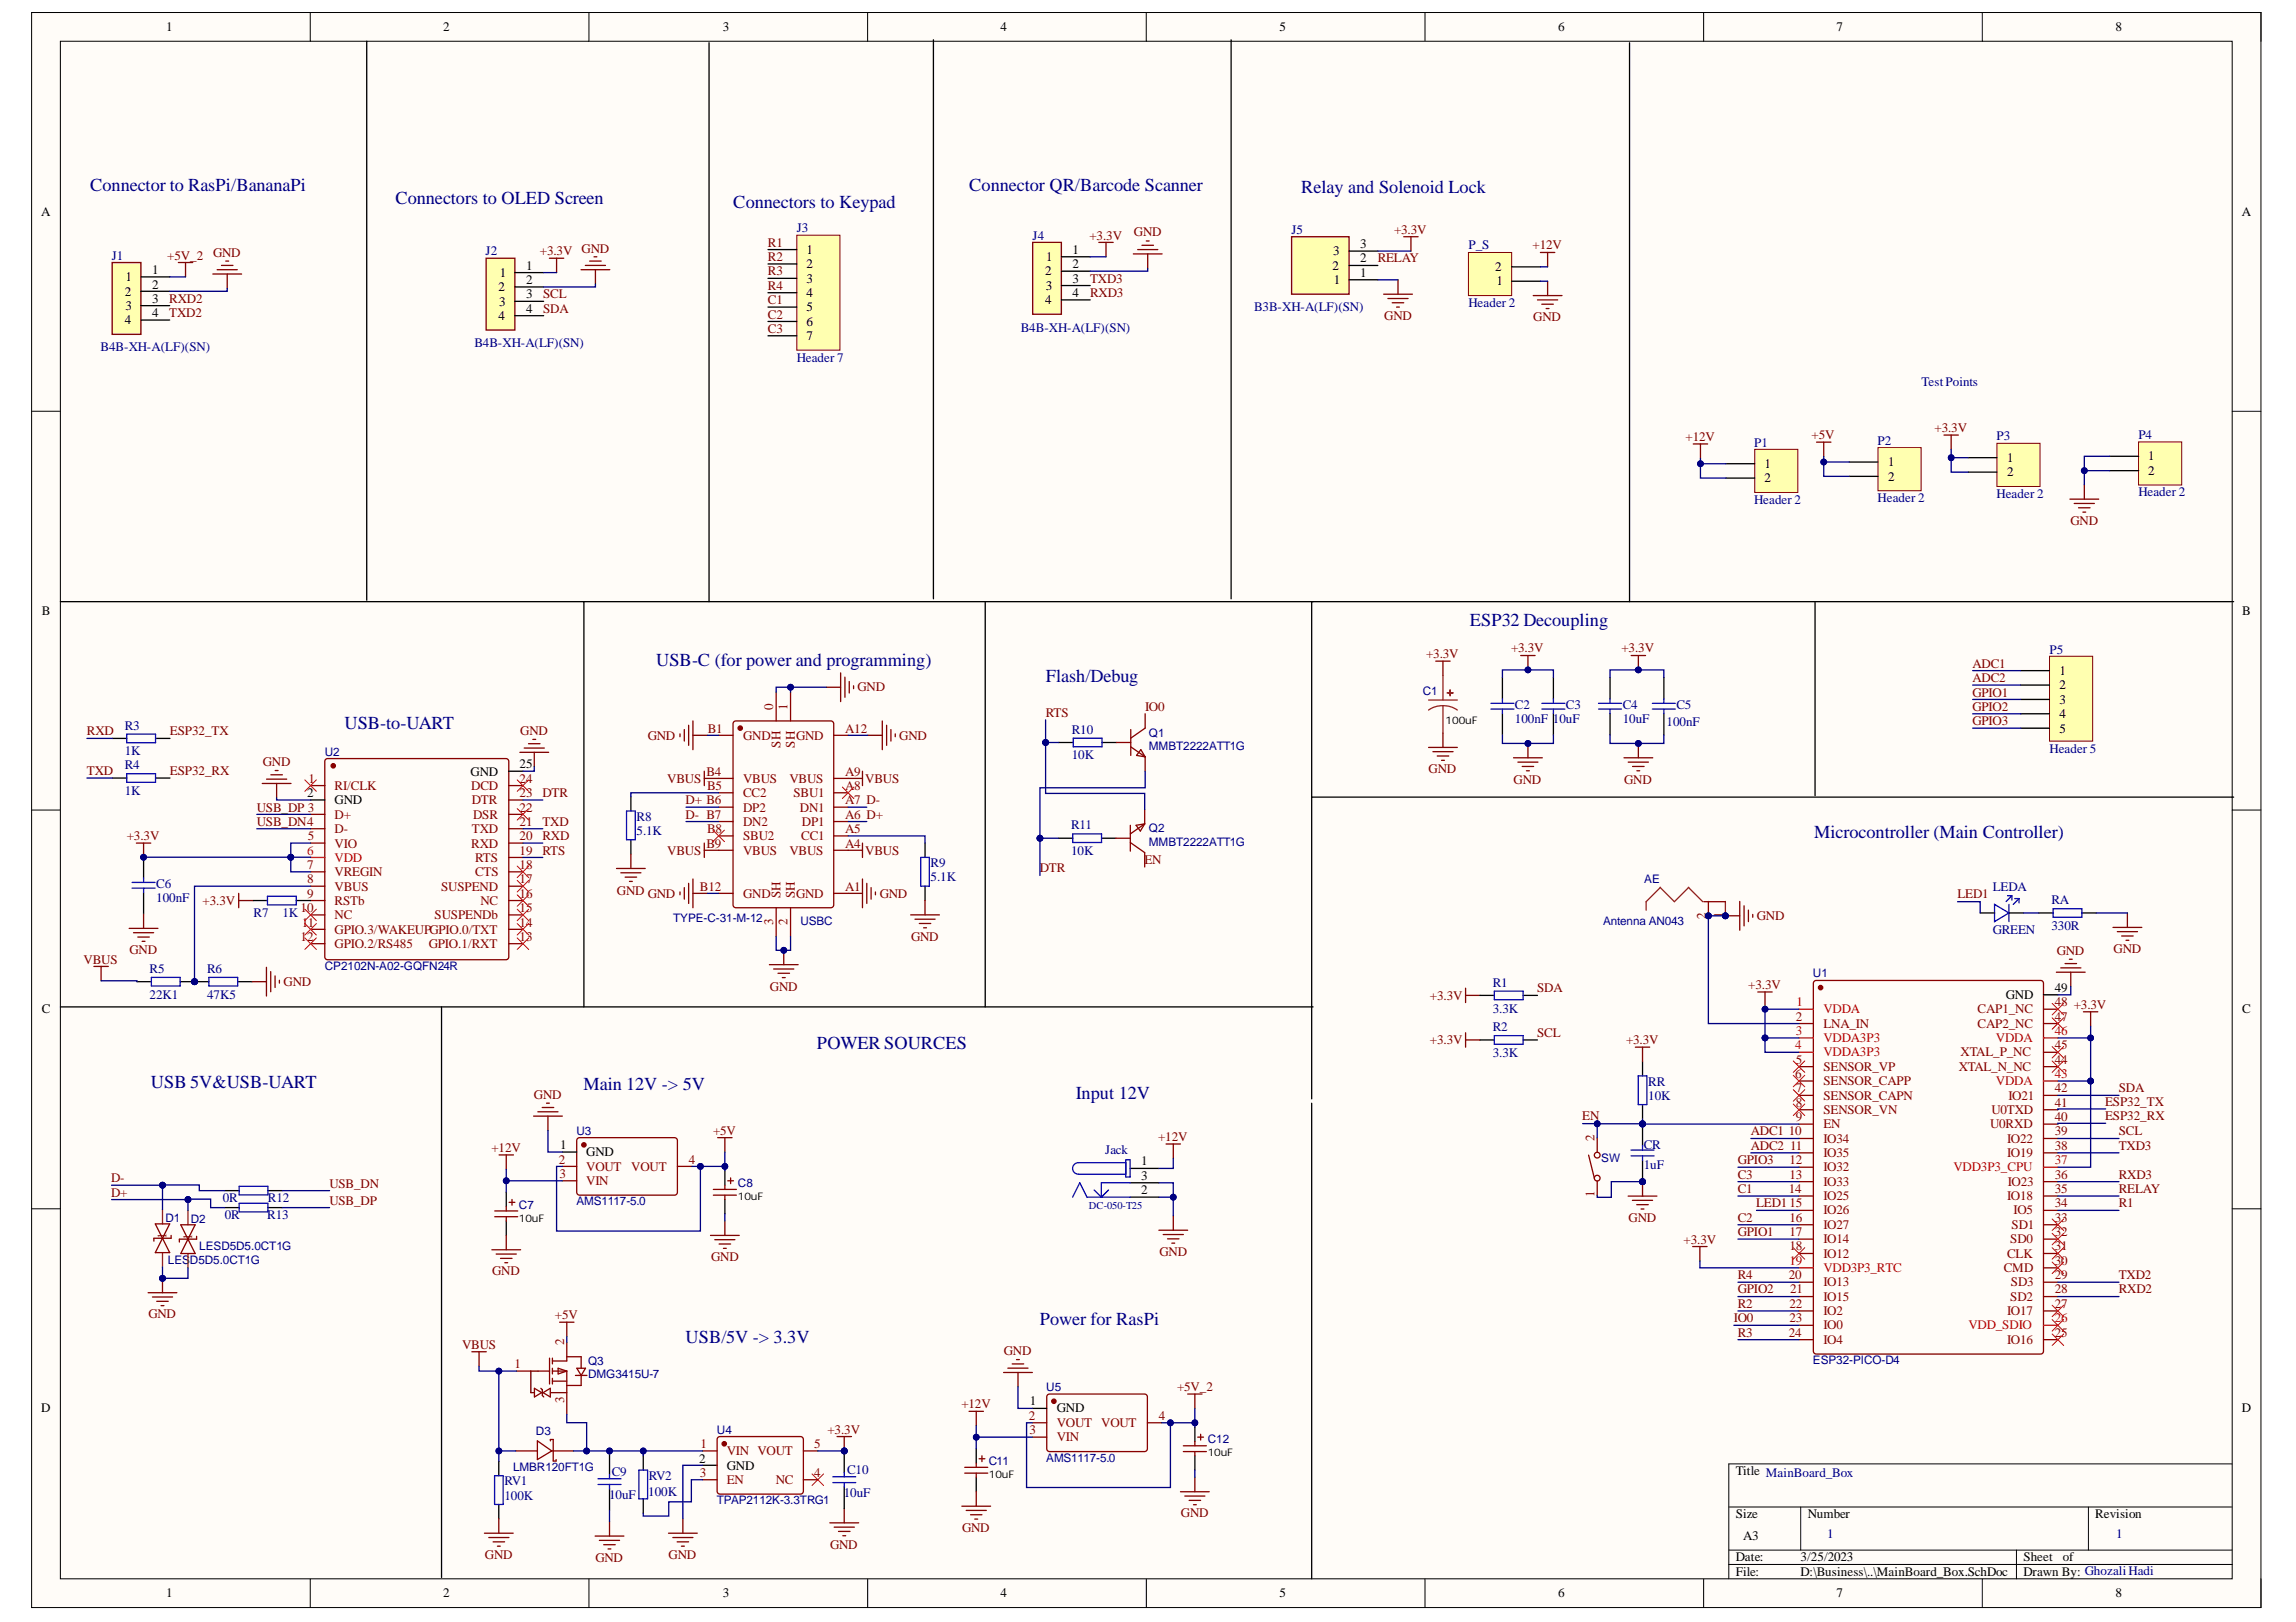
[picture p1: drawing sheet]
<svg xmlns="http://www.w3.org/2000/svg" width="297mm" height="210mm" viewBox="0 0 297 210" stroke-linecap="round" stroke-linejoin="round" font-family="sans-serif">
<defs><g id="words">
<g font-size="2.4" fill="#000080">
<text x="11.7" y="24.7">Connector to RasPi/BananaPi</text>
<text x="51.2" y="26.4">Connectors to OLED Screen</text>
<text x="94.9" y="26.9">Connectors to Keypad</text>
<text x="125.4" y="24.7">Connector QR/Barcode Scanner</text>
<text x="168.3" y="24.9">Relay and Solenoid Lock</text>
<text x="190.2" y="81">ESP32 Decoupling</text>
<text x="84.9" y="86.2">USB-C (for power and programming)</text>
<text x="135.3" y="88.2">Flash/Debug</text>
<text x="44.6" y="94.3">USB-to-UART</text>
<text x="234.7" y="108.4">Microcontroller (Main Controller)</text>
<text x="105.7" y="135.7">POWER SOURCES</text>
<text x="19.5" y="140.8">USB 5V&amp;USB-UART</text>
<text x="75.5" y="141.1">Main 12V -&gt; 5V</text>
<text x="139.2" y="142.2">Input 12V</text>
<text x="88.7" y="173.8">USB/5V -&gt; 3.3V</text>
<text x="134.5" y="171.4">Power for RasPi</text>
</g>
<g font-size="1.7">
<text x="21.5" y="4">1</text>
<text x="57.3" y="4">2</text>
<text x="93.5" y="4">3</text>
<text x="129.4" y="4">4</text>
<text x="165.6" y="4">5</text>
<text x="201.6" y="4">6</text>
<text x="237.6" y="4">7</text>
<text x="273.7" y="4">8</text>
<text x="5.3" y="28">A</text>
<text x="290" y="28">A</text>
<text x="19.7" y="35.5">1</text>
<text x="64.7" y="35.8">1</text>
<text x="68.1" y="34.9">1</text>
<text x="104.3" y="32.9">1</text>
<text x="104.3" y="34.7">2</text>
<text x="135.2" y="35.7">2</text>
<text x="135.4" y="33.8">1</text>
<text x="138.7" y="32.9">1</text>
<text x="138.7" y="34.7">2</text>
<text x="172.4" y="34.9">2</text>
<text x="172.5" y="33">3</text>
<text x="176" y="35.8">1</text>
<text x="176" y="34">2</text>
<text x="176" y="32.1">3</text>
<text x="193.5" y="35.1">2</text>
<text x="16.1" y="38.3">2</text>
<text x="16.1" y="42">4</text>
<text x="16.2" y="36.4">1</text>
<text x="16.2" y="40.1">3</text>
<text x="19.7" y="37.3">2</text>
<text x="19.7" y="39.2">3</text>
<text x="19.7" y="41.1">4</text>
<text x="64.5" y="37.7">2</text>
<text x="64.5" y="41.4">4</text>
<text x="64.6" y="39.5">3</text>
<text x="68.1" y="36.8">2</text>
<text x="68.1" y="38.6">3</text>
<text x="68.1" y="40.5">4</text>
<text x="104.3" y="36.6">3</text>
<text x="104.3" y="38.4">4</text>
<text x="104.3" y="40.3">5</text>
<text x="135.2" y="39.4">4</text>
<text x="135.3" y="37.5">3</text>
<text x="138.7" y="36.6">3</text>
<text x="138.7" y="38.4">4</text>
<text x="172.6" y="36.8">1</text>
<text x="193.6" y="36.9">1</text>
<text x="104.3" y="42.2">6</text>
<text x="104.3" y="44">7</text>
<text x="259.7" y="59.7">1</text>
<text x="277.9" y="59.6">1</text>
<text x="228.3" y="60.6">1</text>
<text x="228.3" y="62.4">2</text>
<text x="244.3" y="60.3">1</text>
<text x="244.3" y="62.2">2</text>
<text x="259.7" y="61.6">2</text>
<text x="277.9" y="61.4">2</text>
<text x="5.4" y="79.6">B</text>
<text x="290.1" y="79.6">B</text>
<text x="266.4" y="87.4">1</text>
<text x="266.4" y="89.2">2</text>
<text x="266.4" y="91.1">3</text>
<text x="266.4" y="92.9">4</text>
<text x="266.4" y="94.8">5</text>
<text x="60.9" y="100.4">GND</text>
<text x="67.2" y="99.5">25</text>
<text x="39.7" y="103.2">2</text>
<text x="43.3" y="104.1">GND</text>
<text x="5.4" y="131.1">C</text>
<text x="259.5" y="129.3">GND</text>
<text x="265.8" y="128.3">49</text>
<text x="290.1" y="131.1">C</text>
<text x="72.5" y="148.7">1</text>
<text x="75.8" y="149.6">GND</text>
<text x="147.6" y="150.8">1</text>
<text x="147.6" y="152.7">3</text>
<text x="147.6" y="154.5">2</text>
<text x="5.3" y="182.8">D</text>
<text x="133.3" y="181.8">1</text>
<text x="136.7" y="182.8">GND</text>
<text x="290" y="182.8">D</text>
<text x="90.5" y="189.3">2</text>
<text x="94" y="190.2">GND</text>
<text x="224.6" y="190.9">Title MainBoard_Box</text>
<text x="224.6" y="196.5">Size</text>
<text x="233.9" y="196.5">Number</text>
<text x="271.1" y="196.5">Revision</text>
<text x="224.6" y="202">Date:</text>
<text x="224.6" y="203.9">File:</text>
<text x="225.5" y="199.2">A3</text>
<text x="232.9" y="202">3/25/2023</text>
<text x="232.9" y="203.9">D:\Business\..\MainBoard_Box.SchDoc</text>
<text x="261.8" y="202">Sheet</text>
<text x="261.8" y="203.9">Drawn By: Ghozali Hadi</text>
<text x="266.9" y="202">of</text>
<text x="21.5" y="206.7">1</text>
<text x="57.3" y="206.7">2</text>
<text x="93.5" y="206.7">3</text>
<text x="129.4" y="206.7">4</text>
<text x="165.6" y="206.7">5</text>
<text x="201.6" y="206.7">6</text>
<text x="237.6" y="206.7">7</text>
<text x="273.7" y="206.7">8</text>
</g>
<g font-size="1.7" fill="#000080">
<text x="14.5" y="33.6">J1</text>
<text x="62.8" y="33">J2</text>
<text x="103.1" y="30.1">J3</text>
<text x="133.6" y="31">J4</text>
<text x="167.1" y="30.2">J5</text>
<text x="190" y="32.3">P_S</text>
<text x="162.3" y="40.3">B3B-XH-A(LF)(SN)</text>
<text x="190" y="39.7">Header 2</text>
<text x="13" y="45.5">B4B-XH-A(LF)(SN)</text>
<text x="61.4" y="44.9">B4B-XH-A(LF)(SN)</text>
<text x="103.1" y="46.8">Header 7</text>
<text x="132.1" y="42.9">B4B-XH-A(LF)(SN)</text>
<text x="248.6" y="49.9">Test Points</text>
<text x="226.9" y="57.8">P1</text>
<text x="242.9" y="57.5">P2</text>
<text x="258.3" y="56.9">P3</text>
<text x="276.7" y="56.8">P4</text>
<text x="226.9" y="65.2">Header 2</text>
<text x="242.9" y="65">Header 2</text>
<text x="258.3" y="64.4">Header 2</text>
<text x="276.7" y="64.2">Header 2</text>
<text x="265.2" y="84.6">P5</text>
<text x="16.1" y="94.5">R3</text>
<text x="138.7" y="95">R10</text>
<text x="196" y="93.6">100nF 10uF</text>
<text x="196" y="91.8">C2</text>
<text x="202.6" y="91.8">C3</text>
<text x="209.9" y="93.6">10uF</text>
<text x="209.9" y="91.8">C4</text>
<text x="215.6" y="94">100nF</text>
<text x="216.9" y="91.8">C5</text>
<text x="16.1" y="97.8">1K</text>
<text x="16.1" y="99.5">R4</text>
<text x="138.7" y="98.3">10K</text>
<text x="265.2" y="97.4">Header 5</text>
<text x="16.1" y="102.9">1K</text>
<text x="82.4" y="106.2">R8</text>
<text x="138.6" y="107.3">R11</text>
<text x="82.4" y="108.1">5.1K</text>
<text x="120.4" y="112.2">R9</text>
<text x="138.6" y="110.7">10K</text>
<text x="20.2" y="116.8">100nF</text>
<text x="20.2" y="114.9">C6</text>
<text x="32.8" y="118.6">R7</text>
<text x="36.5" y="118.6">1K</text>
<text x="120.4" y="114.1">5.1K</text>
<text x="257.8" y="115.3">LEDA</text>
<text x="265.4" y="117">RA</text>
<text x="19.4" y="125.9">R5</text>
<text x="26.8" y="125.9">R6</text>
<text x="257.8" y="120.9">GREEN</text>
<text x="265.4" y="120.3">330R</text>
<text x="19.4" y="129.3">22K1</text>
<text x="26.8" y="129.3">47K5</text>
<text x="193.1" y="131.1">3.3K</text>
<text x="193.1" y="127.7">R1</text>
<text x="193.1" y="136.8">3.3K</text>
<text x="193.1" y="133.4">R2</text>
<text x="213.2" y="142.4">10K</text>
<text x="213.2" y="140.5">RR</text>
<text x="143" y="149.3">Jack</text>
<text x="212.6" y="148.6">CR</text>
<text x="28.8" y="155.6">0R</text>
<text x="34.7" y="155.6">R12</text>
<text x="212.6" y="151.2">1uF</text>
<text x="29.1" y="157.8">0R</text>
<text x="34.6" y="157.8">R13</text>
<text x="79.1" y="191">C9</text>
<text x="84" y="191.6">RV2</text>
<text x="109.6" y="190.7">C10</text>
<text x="65.3" y="194.1">100K</text>
<text x="65.3" y="192.2">RV1</text>
<text x="78.8" y="194">10uF</text>
<text x="83.9" y="193.6">100K</text>
<text x="109.2" y="193.8">10uF</text>
<text x="236.4" y="199.1">1</text>
<text x="273.8" y="199.1">1</text>
</g>
<g font-size="1.7" fill="#800000">
<text x="21.6" y="33.6">+5V_2</text>
<text x="27.6" y="33.2">GND</text>
<text x="69.8" y="33">+3.3V GND</text>
<text x="99.3" y="31.9">R1</text>
<text x="99.3" y="33.8">R2</text>
<text x="99.3" y="35.7">R3</text>
<text x="140.9" y="31">+3.3V</text>
<text x="146.7" y="30.6">GND</text>
<text x="178.2" y="34">RELAY</text>
<text x="180.3" y="30.2">+3.3V</text>
<text x="198.3" y="32.3">+12V</text>
<text x="21.9" y="39.2">RXD2</text>
<text x="21.9" y="41.1">TXD2</text>
<text x="70.3" y="38.6">SCL</text>
<text x="70.3" y="40.5">SDA</text>
<text x="99.3" y="37.5">R4</text>
<text x="99.3" y="39.4">C1</text>
<text x="99.3" y="41.2">C2</text>
<text x="141" y="36.6">TXD3</text>
<text x="141" y="38.4">RXD3</text>
<text x="179.1" y="41.4">GND</text>
<text x="198.4" y="41.6">GND</text>
<text x="99.3" y="43.1">C3</text>
<text x="218.1" y="57">+12V</text>
<text x="234.4" y="56.9">+5V</text>
<text x="250.3" y="55.9">+3.3V</text>
<text x="267.9" y="67.9">GND</text>
<text x="110.9" y="89.5">GND</text>
<text x="184.5" y="85.2">+3.3V</text>
<text x="195.5" y="84.4">+3.3V</text>
<text x="209.8" y="84.4">+3.3V</text>
<text x="255.2" y="86.4">ADC1</text>
<text x="255.2" y="88.3">ADC2</text>
<text x="11.2" y="95.1">RXD</text>
<text x="22" y="95.1">ESP32_TX</text>
<text x="67.3" y="95.1">GND</text>
<text x="83.8" y="95.7">GND</text>
<text x="116.3" y="95.7">GND</text>
<text x="135.3" y="92.8">RTS</text>
<text x="148.1" y="92">IO0</text>
<text x="255.2" y="90.2">GPIO1</text>
<text x="255.2" y="92">GPIO2</text>
<text x="255.2" y="93.9">GPIO3</text>
<text x="11.2" y="100.3">TXD</text>
<text x="22" y="100.3">ESP32_RX</text>
<text x="34" y="99.1">GND</text>
<text x="86.3" y="101.3">VBUS</text>
<text x="111.9" y="101.3">VBUS</text>
<text x="184.8" y="100">GND</text>
<text x="195.8" y="101.4">GND</text>
<text x="210.1" y="101.4">GND</text>
<text x="33.2" y="105">USB_DP 3</text>
<text x="33.2" y="106.9">USB_DN4</text>
<text x="70.2" y="106.9">TXD</text>
<text x="70.2" y="103.2">DTR</text>
<text x="88.7" y="104.1">D+ B6</text>
<text x="88.7" y="106">D- B7</text>
<text x="16.4" y="108.7">+3.3V</text>
<text x="70.2" y="108.7">RXD</text>
<text x="70.2" y="110.6">RTS</text>
<text x="86.3" y="110.6">VBUS</text>
<text x="111.9" y="110.6">VBUS</text>
<text x="134.5" y="112.9">DTR</text>
<text x="148" y="111.8">EN</text>
<text x="26.2" y="117.1">+3.3V</text>
<text x="79.8" y="115.8">GND GND</text>
<text x="113.8" y="116.2">GND</text>
<text x="227.3" y="119.1">GND</text>
<text x="253.2" y="116.3">LED1</text>
<text x="10.8" y="124.7">VBUS</text>
<text x="16.7" y="123.4">GND</text>
<text x="117.9" y="121.8">GND</text>
<text x="266.1" y="123.5">GND</text>
<text x="273.4" y="123.4">GND</text>
<text x="36.7" y="127.6">GND</text>
<text x="99.6" y="128.2">GND</text>
<text x="185" y="129.4">+3.3V</text>
<text x="198.9" y="128.4">SDA</text>
<text x="226.2" y="128">+3.3V</text>
<text x="185" y="135.1">+3.3V</text>
<text x="198.9" y="134.2">SCL</text>
<text x="210.4" y="135.1">+3.3V</text>
<text x="69.1" y="142.2">GND</text>
<text x="272.3" y="143.1">ESP32_TX</text>
<text x="274.1" y="141.4">SDA</text>
<text x="63.6" y="149.1">+12V</text>
<text x="92.2" y="146.9">+5V</text>
<text x="149.8" y="147.6">+12V</text>
<text x="204.7" y="145">EN</text>
<text x="226.5" y="146.9">ADC1</text>
<text x="226.5" y="148.8">ADC2</text>
<text x="272.3" y="145">ESP32_RX</text>
<text x="274.1" y="146.9">SCL</text>
<text x="274.1" y="148.8">TXD3</text>
<text x="14.4" y="153">D-</text>
<text x="14.4" y="154.9">D+</text>
<text x="42.6" y="155.9">USB_DP</text>
<text x="42.6" y="153.7">USB_DN</text>
<text x="224.8" y="154.4">C1</text>
<text x="224.8" y="152.5">C3</text>
<text x="224.8" y="150.7">GPIO3</text>
<text x="274.1" y="154.4">RELAY</text>
<text x="274.1" y="152.5">RXD3</text>
<text x="210.7" y="158.1">GND</text>
<text x="217.8" y="161">+3.3V</text>
<text x="224.8" y="158.1">C2</text>
<text x="224.8" y="160">GPIO1</text>
<text x="227.2" y="156.2">LED115</text>
<text x="274.1" y="156.2">R1</text>
<text x="63.7" y="165">GND</text>
<text x="92" y="163.2">GND</text>
<text x="150" y="162.6">GND</text>
<text x="224.8" y="165.5">R4</text>
<text x="224.8" y="167.4">GPIO2</text>
<text x="274.1" y="167.4">RXD2</text>
<text x="274.1" y="165.5">TXD2</text>
<text x="19.2" y="170.6">GND</text>
<text x="71.8" y="170.7">+5V</text>
<text x="224.3" y="171.1">IO0</text>
<text x="224.8" y="169.2">R2</text>
<text x="224.8" y="173">R3</text>
<text x="59.8" y="174.6">VBUS</text>
<text x="129.9" y="175.3">GND</text>
<text x="152.3" y="180">+5V_2</text>
<text x="107" y="185.6">+3.3V</text>
<text x="124.4" y="182.3">+12V</text>
<text x="152.8" y="196.4">GND</text>
<text x="62.7" y="201.8">GND</text>
<text x="77" y="202.1">GND</text>
<text x="86.5" y="201.8">GND</text>
<text x="107.4" y="200.4">GND</text>
<text x="124.5" y="198.2">GND</text>
</g>
<g font-size="1.7" fill="#800">
<text x="91.6" y="94.8">B1</text>
<text x="96.1" y="95.7">GND</text>
<text x="100" y="91.8" transform="rotate(-90 100 91.8)">0</text>
<text x="101.9" y="91.8" transform="rotate(-90 101.9 91.8)">1</text>
<text x="103" y="95.7">GND</text>
<text x="109.3" y="94.8">A12</text>
<text x="39.9" y="101.3">1</text>
<text x="67.2" y="101.3">24</text>
<text x="91.4" y="100.4">B4</text>
<text x="96.1" y="101.3">VBUS</text>
<text x="101" y="96.7" transform="rotate(-90 101 96.7)">SH</text>
<text x="102.1" y="101.3">VBUS</text>
<text x="102.8" y="96.7" transform="rotate(-90 102.8 96.7)">SH</text>
<text x="109.3" y="100.4">A9</text>
<text x="43.3" y="102.2">RI/CLK</text>
<text x="43.3" y="106">D+</text>
<text x="43.3" y="107.8">D-</text>
<text x="61" y="102.2">DCD</text>
<text x="61" y="107.8">TXD</text>
<text x="61" y="104.1">DTR</text>
<text x="61.2" y="106">DSR</text>
<text x="67.2" y="106.9">21</text>
<text x="67.2" y="105">22</text>
<text x="67.2" y="103.2">23</text>
<text x="91.5" y="102.2">B5</text>
<text x="91.5" y="107.8">B8</text>
<text x="96.1" y="103.2">CC2</text>
<text x="96.1" y="105">DP2</text>
<text x="96.1" y="106.9">DN2</text>
<text x="102.6" y="103.2">SBU1</text>
<text x="103.5" y="105">DN1</text>
<text x="103.7" y="106.9">DP1</text>
<text x="109.3" y="107.8">A5</text>
<text x="109.3" y="106">A6 D+</text>
<text x="109.3" y="104.1">A7 D-</text>
<text x="109.3" y="102.2">A8</text>
<text x="39.7" y="112.5">7</text>
<text x="39.8" y="108.7">5</text>
<text x="43.3" y="109.7">VIO</text>
<text x="43.3" y="113.4">VREGIN</text>
<text x="61" y="109.7">RXD</text>
<text x="61.5" y="113.4">CTS</text>
<text x="61.5" y="111.5">RTS</text>
<text x="67.2" y="112.5">18</text>
<text x="67.2" y="110.6">19</text>
<text x="67.2" y="108.7">20</text>
<text x="91.4" y="109.7">B9</text>
<text x="96.1" y="108.7">SBU2</text>
<text x="96.1" y="110.6">VBUS</text>
<text x="102.1" y="110.6">VBUS</text>
<text x="103.7" y="108.7">CC1</text>
<text x="109.3" y="109.7">A4</text>
<text x="38.9" y="118">10</text>
<text x="39.1" y="119.9">11</text>
<text x="39.7" y="114.3">8</text>
<text x="39.7" y="116.2">9</text>
<text x="43.3" y="115.3">VBUS</text>
<text x="43.3" y="117.1">RSTb</text>
<text x="43.3" y="119">NC</text>
<text x="56.2" y="119">SUSPENDb</text>
<text x="57.1" y="115.3">SUSPEND</text>
<text x="62.1" y="117.1">NC</text>
<text x="67.2" y="119.9">14</text>
<text x="67.2" y="118">15</text>
<text x="67.2" y="116.2">16</text>
<text x="67.2" y="114.3">17</text>
<text x="90.6" y="115.3">B12</text>
<text x="96.1" y="116.2">GND</text>
<text x="100" y="119.6" transform="rotate(-90 100 119.6)">3</text>
<text x="101" y="116.2" transform="rotate(-90 101 116.2)">SH</text>
<text x="101.9" y="119.7" transform="rotate(-90 101.9 119.7)">2</text>
<text x="102.8" y="116.2" transform="rotate(-90 102.8 116.2)">SH</text>
<text x="103" y="116.2">GND</text>
<text x="109.3" y="115.3">A1</text>
<text x="220.7" y="118.9" transform="rotate(-90 220.7 118.9)">2</text>
<text x="38.9" y="121.8">12</text>
<text x="43.3" y="120.8">GPIO.3/WAKEUPGPIO.0/TXT</text>
<text x="43.3" y="122.7">GPIO.2/RS485</text>
<text x="55.5" y="122.7">GPIO.1/RXT</text>
<text x="67.2" y="121.8">13</text>
<text x="255.9" y="131.1">CAP1_NC</text>
<text x="265.8" y="130.2">48 +3.3V</text>
<text x="232.3" y="132.1">2</text>
<text x="232.3" y="137.6">5</text>
<text x="235.9" y="133">LNA_IN</text>
<text x="253.7" y="136.7">XTAL_P_NC</text>
<text x="255.9" y="133">CAP2_NC</text>
<text x="265.8" y="137.6">44</text>
<text x="265.8" y="135.8">45</text>
<text x="265.8" y="132.1">47</text>
<text x="232.3" y="139.5">6</text>
<text x="232.3" y="141.4">7</text>
<text x="232.3" y="143.2">8</text>
<text x="235.9" y="138.6">SENSOR_VP</text>
<text x="235.9" y="140.4">SENSOR_CAPP</text>
<text x="235.9" y="142.3">SENSOR_CAPN</text>
<text x="253.4" y="138.6">XTAL_N_NC</text>
<text x="259.8" y="142.3">IO21</text>
<text x="265.8" y="143.2">41</text>
<text x="265.8" y="141.4">42</text>
<text x="206.3" y="147.6" transform="rotate(-90 206.3 147.6)">2</text>
<text x="231.4" y="146.9">10</text>
<text x="231.6" y="148.8">11</text>
<text x="232.3" y="145.1">9</text>
<text x="235.9" y="144.2">SENSOR_VN</text>
<text x="235.9" y="146">EN</text>
<text x="235.9" y="147.9">IO34</text>
<text x="235.9" y="149.7">IO35</text>
<text x="257.5" y="146">U0RXD</text>
<text x="257.6" y="144.2">U0TXD</text>
<text x="259.7" y="149.7">IO19</text>
<text x="259.7" y="147.9">IO22</text>
<text x="265.8" y="148.8">38</text>
<text x="265.8" y="146.9">39</text>
<text x="265.8" y="145.1">40</text>
<text x="72.3" y="150.6">2</text>
<text x="72.4" y="152.4">3</text>
<text x="75.8" y="151.5">VOUT</text>
<text x="75.8" y="153.4">VIN</text>
<text x="81.7" y="151.5">VOUT</text>
<text x="89.1" y="150.6">4</text>
<text x="206.3" y="155" transform="rotate(-90 206.3 155)">1</text>
<text x="231.4" y="154.4">14</text>
<text x="231.5" y="150.7">12</text>
<text x="231.5" y="152.5">13</text>
<text x="235.9" y="151.6">IO32</text>
<text x="235.9" y="153.4">IO33</text>
<text x="235.9" y="155.3">IO25</text>
<text x="259.7" y="155.3">IO18</text>
<text x="259.7" y="153.4">IO23</text>
<text x="265.8" y="154.4">35</text>
<text x="265.8" y="152.5">36</text>
<text x="231.5" y="158.1">16</text>
<text x="231.5" y="160">17</text>
<text x="231.5" y="161.8">18</text>
<text x="235.9" y="157.2">IO26</text>
<text x="235.9" y="159">IO27</text>
<text x="235.9" y="160.9">IO14</text>
<text x="260.1" y="160.9">SD0</text>
<text x="260.2" y="159">SD1</text>
<text x="260.5" y="157.2">IO5</text>
<text x="265.8" y="161.8">31</text>
<text x="265.8" y="160">32</text>
<text x="265.8" y="158.1">33</text>
<text x="265.8" y="156.2">34</text>
<text x="231.4" y="165.5">20</text>
<text x="231.6" y="167.4">21</text>
<text x="235.9" y="162.7">IO12</text>
<text x="235.9" y="166.5">IO13</text>
<text x="259.2" y="164.6">CMD</text>
<text x="259.7" y="162.7">CLK</text>
<text x="260.2" y="166.5">SD3</text>
<text x="265.8" y="167.4">28</text>
<text x="265.8" y="165.5">29</text>
<text x="265.8" y="163.7">30</text>
<text x="231.4" y="173">24</text>
<text x="231.5" y="169.2">22</text>
<text x="231.5" y="171.1">23</text>
<text x="235.9" y="168.3">IO15</text>
<text x="235.9" y="170.2">IO2</text>
<text x="235.9" y="172">IO0</text>
<text x="235.9" y="173.9">IO4</text>
<text x="259.7" y="173.9">IO16</text>
<text x="259.7" y="170.2">IO17</text>
<text x="260.1" y="168.3">SD2</text>
<text x="265.8" y="173">25</text>
<text x="265.8" y="169.2">27</text>
<text x="66.5" y="177">1</text>
<text x="73" y="174.1" transform="rotate(-90 73 174.1)">2</text>
<text x="73" y="181.5" transform="rotate(-90 73 181.5)">3</text>
<text x="133.1" y="183.7">2</text>
<text x="133.2" y="185.6">3</text>
<text x="136.7" y="184.6">VOUT VOUT</text>
<text x="149.9" y="183.7">4</text>
<text x="90.6" y="191.1">3</text>
<text x="90.6" y="187.4">1</text>
<text x="94" y="188.3">VIN VOUT</text>
<text x="105.4" y="187.4">5</text>
<text x="105.4" y="191.1">4</text>
<text x="136.7" y="186.5">VIN</text>
<text x="94" y="192.1">EN</text>
<text x="100.4" y="192.1">NC</text>
</g>
<g font-size="1.7" fill="#f00">
<text x="39.7" y="110.6">6</text>
<text x="43.3" y="111.5">VDD</text>
<text x="232.4" y="130.2">1</text>
<text x="235.9" y="131.1">VDDA</text>
<text x="232.3" y="135.8">4</text>
<text x="232.3" y="133.9">3</text>
<text x="235.9" y="134.9">VDDA3P3</text>
<text x="235.9" y="136.7">VDDA3P3</text>
<text x="258.2" y="134.9">VDDA</text>
<text x="265.8" y="133.9">46</text>
<text x="258.2" y="140.4">VDDA</text>
<text x="265.8" y="139.5">43</text>
<text x="252.7" y="151.6">VDD3P3_CPU</text>
<text x="265.8" y="150.7">37</text>
<text x="231.5" y="163.7">19</text>
<text x="235.9" y="164.6">VDD3P3_RTC</text>
<text x="254.7" y="172">VDD_SDIO</text>
<text x="265.8" y="171.1">26</text>
</g>
<g font-size="1.7" fill="#8d2323">
<text x="222.9" y="118.8" transform="rotate(-90 222.9 118.8)">1</text>
<text x="21.6" y="160.3" transform="rotate(-90 21.6 160.3)">1</text>
<text x="24.9" y="160.5" transform="rotate(-90 24.9 160.5)">1</text>
</g>
<g font-size="1.5" fill="#000080">
<text x="184.1" y="90">C1</text>
<text x="148.6" y="95.4">Q1</text>
<text x="42" y="97.8">U2</text>
<text x="148.6" y="97.1">MMBT2222ATT1G</text>
<text x="148.6" y="107.7">Q2</text>
<text x="148.6" y="109.4">MMBT2222ATT1G</text>
<text x="87.1" y="119.3">TYPE-C-31-M-12</text>
<text x="103.6" y="119.7">USBC</text>
<text x="207.4" y="119.6">Antenna AN043</text>
<text x="212.7" y="114.3">AE</text>
<text x="42" y="125.6">CP2102N-A02-GQFN24R</text>
<text x="234.5" y="126.5">U1</text>
<text x="74.6" y="146.9">U3</text>
<text x="74.6" y="156">AMS1117-5.0</text>
<text x="95.5" y="153.6">C8</text>
<text x="207.2" y="150.4">SW</text>
<text x="21.4" y="158.1">D1</text>
<text x="24.7" y="158.3">D2</text>
<text x="25.8" y="161.8">LESD5D5.0CT1G</text>
<text x="67.1" y="156.4">C7</text>
<text x="21.7" y="163.6">LESD5D5.0CT1G</text>
<text x="76.1" y="176.7">Q3</text>
<text x="76.1" y="178.4">DMG3415U-7</text>
<text x="234.5" y="176.5">ESP32-PICO-D4</text>
<text x="69.3" y="185.7">D3</text>
<text x="92.8" y="185.6">U4</text>
<text x="135.4" y="180.1">U5</text>
<text x="66.4" y="190.4">LMBR120FT1G</text>
<text x="127.9" y="189.5">C11</text>
<text x="135.4" y="189.2">AMS1117-5.0</text>
<text x="156.3" y="186.7">C12</text>
<text x="92.8" y="194.7">TPAP2112K-3.3TRG1</text>
</g>
<g font-size="1.4">
<text x="187" y="93.7">100uF</text>
<text x="95.5" y="155.3">10uF</text>
<text x="67.1" y="158.1">10uF</text>
<text x="127.9" y="191.2">10uF</text>
<text x="156.3" y="188.4">10uF</text>
</g>
<text font-size="1.4" fill="#000080" x="140.9" y="156.5">DC-050-T25</text>
</g></defs>
<path d="M4.1 1.6h288.4v206.4h-288.4z" fill-rule="evenodd" fill="#fffcf8"/>
<path d="M4.1 1.6h288.4v206.4h-288.4z" fill="none" stroke="#000" stroke-width=".13"/>
<path d="M7.8 5.3h281v199h-281z" fill-rule="evenodd" fill="#fffcf8"/>
<g fill="none" stroke="#000" stroke-width=".13">
<path d="M4.1 1.6h3.7M7.8 5.3h281v199h-281zM40.1 1.6v3.7M76.2 1.6v3.7M112.2 1.6v3.7M148.3 1.6v3.7M184.4 1.6v3.7M220.4 1.6v3.7M256.5 1.6v3.7M288.8 1.6h3.7v3.7M4.1 53.2h3.7M288.8 53.2h3.7"/>
<path d="M4.1 104.8h3.7M288.8 104.8h3.7M4.1 156.4h3.7M288.8 156.4h3.7M223.7 195h65.1M233 195v5.6M270.2 195v5.6M288.8 189.4h-65.1v14.9M40.1 204.3v3.7M76.2 204.3v3.7M112.3 204.3v3.7M148.3 204.3v3.7"/>
<path d="M184.4 204.3v3.7M220.4 204.3v3.7M223.7 200.6h65.1M223.7 202.5h65.1M256.5 204.3v3.7M260.9 200.6v3.7M292.5 204.3v3.7"/>
</g>
<path d="M234.6 127.1l.4-.2h29l.3 .2 .1 47.8-.2 .3h-29.2l-.4-.2z" fill="none" stroke="#800" stroke-width=".17"/>
<circle cx="235.5" cy="127.8" r=".28" fill="#800"/>
<g fill="none" stroke="#800" stroke-width=".17">
<path d="M232.7 132.5h1.9M232.7 138h1.9M232.7 139.9h1.9M264.4 132.5h1.8M264.4 138h1.8M264.4 136.2h1.8M264.4 130.6h1.8M232.7 141.8h1.9M232.7 143.6h1.9M232.7 145.5h1.9M232.7 147.3h1.9M232.7 149.2h1.9"/>
<path d="M232.7 151h1.9M232.7 152.9h1.9M232.7 154.8h1.9M232.7 156.6h1.9M232.7 158.5h1.9M264.4 141.8h1.8M264.4 143.6h1.8M264.4 145.5h1.8M264.4 147.3h1.8M264.4 149.2h1.8M264.4 152.9h1.8M264.4 154.8h1.8"/>
<path d="M264.4 156.6h1.8M264.4 158.5h1.8M232.7 160.4h1.9M232.7 162.2h1.9M232.7 165.9h1.9M232.7 167.8h1.9M232.7 169.6h1.9M232.7 171.5h1.9M232.7 173.4h1.9M264.4 160.4h1.8M264.4 162.2h1.8M264.4 165.9h1.8"/>
<path d="M264.4 167.8h1.8M264.4 169.6h1.8M264.4 173.4h1.8M264.4 164.1h1.8"/>
<circle cx="235.5" cy="127.8" r=".28"/>
</g>
<path d="M232.7 130.6h1.9M232.7 134.3h1.9M232.7 136.2h1.9M264.4 134.3h1.8M264.4 139.9h1.8M264.4 151h1.8M232.7 164.1h1.9M264.4 171.5h1.8" fill="none" stroke="#f00" stroke-width=".17"/>
<path d="M212.5 137.4v1.8M264.4 128.7h1.8M212.5 142.9v1.9" fill="none" stroke="#000" stroke-width=".17"/>
<path d="M211.9 139.2h1.2v3.7h-1.2z" fill="none" stroke="#00f" stroke-width=".17"/>
<circle cx="212.5" cy="152.9" r=".38" fill="#000080"/>
<circle cx="212.5" cy="152.9" r=".38" fill="none" stroke="#000080" stroke-width=".13"/>
<path d="M212.5 145.5v2.8M212.5 150.1v2.8" fill="none" stroke="#000" stroke-width=".17"/>
<circle cx="212.5" cy="152.9" r=".38" fill="#000080"/>
<circle cx="212.5" cy="152.9" r=".38" fill="none" stroke="#000080" stroke-width=".13"/>
<path d="M211 149.6h3M211 148.8h3M212.5 148.3v.5M212.5 149.6v.5" fill="none" stroke="#00f" stroke-width=".17"/>
<path d="M210.6 154.8h3.8M211.2 155.3h2.6M211.7 155.9h1.5M212.3 156.5h.4M212.5 152.9v1.9" fill="none" stroke="#800000" stroke-width=".17"/>
<circle cx="212.5" cy="152.9" r=".38" fill="#000080"/>
<circle cx="212.5" cy="152.9" r=".38" fill="none" stroke="#000080" stroke-width=".13"/>
<g fill="none" stroke="#800000" stroke-width=".17">
<path d="M211.6 135.5h1.8M212.5 135.5v1.9M227.4 128.4h1.9M228.3 128.4v1.8M266 125.8h3.8M266.6 125.3h2.6M267.2 124.7h1.5M267.7 124.1h.4M267.9 125.8v1.9M269.5 130.9h1.9M270.5 130.9v1.9M219 161.3h1.8"/>
<path d="M219.9 161.3v1.9"/>
</g>
<g fill="none" stroke="#f00" stroke-width=".13">
<path d="M232 139.2l1.5 1.4M233.5 139.2l-1.5 1.4M265.5 129.8l1.5 1.5M265.5 131.7l1.5 1.5M265.5 135.4l1.5 1.5M265.5 137.3l1.5 1.5M267 129.8l-1.5 1.5M267 131.7l-1.5 1.5M267 135.4l-1.5 1.5M267 137.3l-1.5 1.5M232 141l1.5 1.5M233.5 141l-1.5 1.5"/>
<path d="M265.5 159.6l1.5 1.5M265.5 157.7l1.5 1.5M267 159.6l-1.5 1.5M267 157.7l-1.5 1.5M232 161.5l1.5 1.5M233.5 161.5l-1.5 1.5M265.5 170.8l1.5 1.5M265.5 163.3l1.5 1.5M265.5 161.5l1.5 1.5M265.5 168.9l1.5 1.5M265.5 172.6l1.5 1.5M267 170.8l-1.5 1.5"/>
<path d="M267 163.3l-1.5 1.5M267 161.5l-1.5 1.5M267 168.9l-1.5 1.5M267 172.6l-1.5 1.5"/>
</g>
<path d="M258 117l1.9 1.1-1.9 1.2z" fill="#fff"/>
<path d="M258 117l1.9 1.1-1.9 1.2zM259.7 115.9h.6M259.9 117v2.3M260.3 115.9l-.8 .8M260.3 115.9v.6M260.7 116.3h.5M261.2 116.3l-.7 .7M261.2 116.3v.5M265.6 117.6h3.7v1.1h-3.7z" fill="none" stroke="#00f" stroke-width=".17"/>
<path d="M256.2 118.1h1.8M259.9 118.1h1.9M263.8 118.1h1.8M269.3 118.1h1.9" fill="none" stroke="#000" stroke-width=".17"/>
<path d="M223.2 118.5h1.9M225.1 116.7v3.7M225.6 117.2v2.6M226.2 117.8v1.5M226.8 118.3v.4M275.2 118.1v1.9M273.4 120h3.7M273.9 120.6h2.6M274.5 121.1h1.5M275 121.7h.4" fill="none" stroke="#800000" stroke-width=".17"/>
<path d="M232 142.9l1.5 1.5M233.5 142.9l-1.5 1.5" fill="none" stroke="#f00" stroke-width=".13"/>
<circle cx="223.2" cy="118.5" r=".37" fill="#000080"/>
<circle cx="223.2" cy="118.5" r=".37" fill="none" stroke="#000080" stroke-width=".13"/>
<circle cx="223.2" cy="118.5" r=".37" fill="#000080"/>
<circle cx="223.2" cy="118.5" r=".37" fill="none" stroke="#000080" stroke-width=".13"/>
<circle cx="221" cy="118.5" r=".37" fill="#000080"/>
<circle cx="221" cy="118.5" r=".37" fill="none" stroke="#000080" stroke-width=".13"/>
<path d="M213 116.7v1.1M218.4 114.8l1.9 1.9M218.5 114.8l-1.9 1.9M223.2 116.7v1.8" fill="none" stroke="#8d2323" stroke-width=".17"/>
<circle cx="223.2" cy="118.5" r=".37" fill="#000080"/>
<circle cx="223.2" cy="118.5" r=".37" fill="none" stroke="#000080" stroke-width=".13"/>
<path d="M220.4 116.7h2.8M221 116.7v1.8" fill="none" stroke="#800" stroke-width=".17"/>
<circle cx="221" cy="118.5" r=".37" fill="#000080"/>
<circle cx="221" cy="118.5" r=".37" fill="none" stroke="#000080" stroke-width=".13"/>
<path d="M214.8 114.8l1.8 1.9M214.8 114.8l-1.8 1.9" fill="none" stroke="#8d2323" stroke-width=".17"/>
<g fill="none" stroke="#800" stroke-width=".17">
<path d="M205.5 149.5l.8 3M206.6 147.3v1.8M206.6 152.8v1.9"/>
<circle cx="206.6" cy="152.5" r=".37"/>
<circle cx="206.6" cy="149.5" r=".37"/>
</g>
<path d="M194.4 87.7v2.8M194.4 92.3v2.8M201 87.7v2.8M201 92.3v2.8M208.3 87.7v2.8M208.3 92.3v2.8M215.3 87.7v2.8M215.3 92.3v2.8" fill="none" stroke="#000" stroke-width=".17"/>
<g fill="none" stroke="#00f" stroke-width=".17">
<path d="M192.9 91.8h3M192.9 91h3M194.4 90.5v.5M194.4 91.8v.5M199.5 91.8h3M199.5 91h3M201 90.5v.5M201 91.8v.5M206.8 91.8h3M206.8 91h3M208.3 90.5v.5M208.3 91.8v.5"/>
<path d="M213.8 91.8h2.9M213.8 91h2.9M215.3 90.5v.5M215.3 91.8v.5"/>
</g>
<path d="M196.7 84.8h1.9M197.7 84.8v1.9" fill="none" stroke="#800000" stroke-width=".17"/>
<circle cx="197.7" cy="86.7" r=".37" fill="#000080"/>
<circle cx="197.7" cy="86.7" r=".37" fill="none" stroke="#000080" stroke-width=".13"/>
<path d="M195.8 98.1h3.7M196.4 98.6h2.6M196.9 99.2h1.5M197.5 99.7h.4M197.7 96.2v1.9" fill="none" stroke="#800000" stroke-width=".17"/>
<circle cx="197.7" cy="96.2" r=".37" fill="#000080"/>
<circle cx="197.7" cy="96.2" r=".37" fill="none" stroke="#000080" stroke-width=".13"/>
<path d="M210.1 98.1h3.7M210.6 98.6h2.7M211.2 99.2h1.5M211.8 99.7h.3M212 96.2v1.9" fill="none" stroke="#800000" stroke-width=".17"/>
<circle cx="212" cy="96.2" r=".37" fill="#000080"/>
<circle cx="212" cy="96.2" r=".37" fill="none" stroke="#000080" stroke-width=".13"/>
<path d="M211 84.8h1.9M212 84.8v1.9" fill="none" stroke="#800000" stroke-width=".17"/>
<circle cx="212" cy="86.7" r=".37" fill="#000080"/>
<circle cx="212" cy="86.7" r=".37" fill="none" stroke="#000080" stroke-width=".13"/>
<path d="M184.8 90.6h3.7M186.7 91.3a3 3 0 0 0-1.9 .6M186.7 91.3a3 3 0 0 1 1.8 .6M186.7 87.4v3.2M186.7 91.3v3.6" fill="none" stroke="#8d2323" stroke-width=".17"/>
<path d="M187.2 89.7h.8z" fill-rule="evenodd" fill="#8d2323"/>
<path d="M187.2 89.7h.8z" fill="none" stroke="#8d2323" stroke-width=".17"/>
<path d="M187.6 89.3v.7z" fill-rule="evenodd" fill="#8d2323"/>
<path d="M187.6 89.3v.7z" fill="none" stroke="#8d2323" stroke-width=".17"/>
<path d="M184.8 96.7h3.7M185.4 97.3h2.6M185.7 85.6h1.9M185.9 97.8h1.5M186.5 98.4h.4M186.7 85.6v1.8M186.7 94.9v1.8" fill="none" stroke="#800000" stroke-width=".17"/>
<path d="M243 57.9h5.5v5.6h-5.5z" fill-rule="evenodd" fill="#ffffb0"/>
<path d="M243 57.9h5.5v5.6h-5.5z" fill="none" stroke="#800000" stroke-width=".13"/>
<path d="M239.2 59.8h3.8M239.2 61.6h3.8" fill="none" stroke="#000" stroke-width=".17"/>
<path d="M258.3 57.4h5.6v5.6h-5.6z" fill-rule="evenodd" fill="#ffffb0"/>
<path d="M258.3 57.4h5.6v5.6h-5.6z" fill="none" stroke="#800000" stroke-width=".13"/>
<path d="M254.6 59.2h3.7M254.6 61.1h3.7" fill="none" stroke="#000" stroke-width=".17"/>
<path d="M276.7 57.2h5.6v5.6h-5.6z" fill-rule="evenodd" fill="#ffffb0"/>
<path d="M276.7 57.2h5.6v5.6h-5.6z" fill="none" stroke="#800000" stroke-width=".13"/>
<path d="M273 59h3.7M273 60.9h3.7" fill="none" stroke="#000" stroke-width=".17"/>
<g fill="none" stroke="#800000" stroke-width=".17">
<path d="M251.5 56.3h1.9M252.4 56.3v1.9M267.8 64.6h3.7M268.3 65.2h2.7M268.9 65.7h1.5M269.5 66.3h.3M269.7 62.7v1.9M77 198.8h3.7M77.5 199.3h2.7M78.1 199.9h1.5M78.9 196.9v1.9M107.4 197.1h3.7"/>
<path d="M107.9 197.6h2.6M108.3 185.9h1.9M108.5 198.2h1.5M109 198.7h.4M109.2 185.9v1.9M109.2 195.2v1.9M78.7 200.4h.3"/>
</g>
<path d="M105.1 190.7l1.4 1.5M106.5 190.7l-1.4 1.5" fill="none" stroke="#f00" stroke-width=".13"/>
<circle cx="109.2" cy="187.8" r=".37" fill="#000080"/>
<circle cx="109.2" cy="187.8" r=".37" fill="none" stroke="#000080" stroke-width=".13"/>
<path d="M90.9 187.8h1.9M90.9 191.5h1.9M103.9 187.8h1.9M103.9 191.5h1.9" fill="none" stroke="#800" stroke-width=".17"/>
<path d="M90.9 189.6h1.9" fill="none" stroke="#000" stroke-width=".17"/>
<circle cx="93.7" cy="186.8" r=".28" fill="#800"/>
<g fill="none" stroke="#800" stroke-width=".17">
<path d="M93 186h10.7l.2 .3v6.9l-.3 .2-10.6-.1-.2-.3v-6.7z"/>
<circle cx="93.7" cy="186.8" r=".28"/>
</g>
<circle cx="109.2" cy="187.8" r=".37" fill="#000080"/>
<circle cx="109.2" cy="187.8" r=".37" fill="none" stroke="#000080" stroke-width=".13"/>
<path d="M109.2 187.8v2.8" fill="none" stroke="#000" stroke-width=".17"/>
<circle cx="109.2" cy="187.8" r=".37" fill="#000080"/>
<circle cx="109.2" cy="187.8" r=".37" fill="none" stroke="#000080" stroke-width=".13"/>
<path d="M57.1 130.3v73.8M146.2 151.2h3.7M146.2 153.1h3.7M146.2 154.9h3.7M64.5 189.1v1.9M64.5 194.7v1.9M78.9 188v2.8M78.9 192.7v2.8M83.2 188.4v1.8M83.2 194v1.8M109.2 192.4v2.8" fill="none" stroke="#000" stroke-width=".17"/>
<g fill="none" stroke="#00f" stroke-width=".17">
<path d="M138.8 154.9l.9-1.8 .9 1.8h5.6M141.6 154l.9 .9M143.4 154l-.9 .9M145.7 150.5h-6.2a.74 .74 0 0 0-.7 .7 .74 .74 0 0 0 .7 .8h6.2M145.7 150.1h.5v2.2h-.5zM146.2 153.1h-3.7v1.8M64 191h1.1v3.7h-1.1zM77.4 192.1h2.9M77.4 191.4h2.9M78.9 190.8v.6M78.9 192.1v.6M82.7 190.2h1.1v3.8h-1.1z"/>
<path d="M107.7 191.9h3M107.7 191.1h3M109.2 190.6v.5M109.2 191.9v.5"/>
</g>
<g fill="none" stroke="#800000" stroke-width=".17">
<path d="M149.9 159.2h3.8M150.5 159.8h2.6M150.9 148h1.8M151.8 148v1.9M151.8 157.3v1.9M61 174.9h1.9M62 174.9v1.9M72.4 171.1h1.9M73.3 171.1v1.9M151 160.3h1.5M151.6 160.9h.4M62.7 198.4h3.7"/>
<path d="M63.2 199h2.6M63.8 199.5h1.5M64.5 196.6v1.8M86.5 198.4h3.7M87 199h2.6M87.6 199.5h1.5M88.3 196.6v1.8M64.4 200.1h.3M88.2 200.1h.3"/>
</g>
<g fill="none" stroke="#800" stroke-width=".17">
<path d="M66.8 177.4h1.9M69.1 179.7l1 .5-1 .6zM69.6 177.4h1.5M71.1 175.8v3.3M71.5 177.4h1.8M71.5 175.8v.7M71.5 177.1v.7M71.5 178.4v.7M71.5 178.7h1.8M72.2 177.1l1.1 .3-1.1 .4zM73.3 173.7v2.4h-1.8M73.3 177.4v5.6"/>
<path d="M73.3 175.6h1.9v1.5M74.4 178h1.5M74.6 177.1h1.1l-.5 .9zM75.2 178v1.3h-1.9M66.7 187.8h2.8M69.5 186.5l1.9 1.3-1.9 1.1zM70.3 180.2l.9-.5v1.1zM71.2 186.5v-.2h.4v2.8h.3v-.2M71.4 187.8h2.8M135.6 180.5h12.7l.1 .3v6.9l-.3 .1h-12.5l-.2-.3v-6.7z"/>
</g>
<path d="M69.6 177.4h-.9v2.8h.3M70 179.7l.2 .2v.7l.1 .2M71.3 180.2h2" fill="none" stroke="#600" stroke-width=".17"/>
<circle cx="136.3" cy="181.3" r=".28" fill="#800"/>
<g fill="none" stroke="#800" stroke-width=".17">
<path d="M124.8 189.9h3M124.8 190.6h3M126.3 189.3v.6M126.3 190.6v.6M126.7 188.8h.7M127 188.4v.7M133.6 184.1h1.8M133.6 186h1.8M148.4 184.1h1.9M153.1 187.1h3M153.1 187.8h3M154.6 186.5v.6"/>
<path d="M154.6 187.8v.6M155 186h.7M155.3 185.6v.8"/>
<circle cx="136.3" cy="181.3" r=".28"/>
</g>
<path d="M126.3 187.5v1.8M126.3 191.2v1.8M133.6 182.3h1.8M154.6 184.7v1.8M154.6 188.4v1.9" fill="none" stroke="#000" stroke-width=".17"/>
<g fill="none" stroke="#800000" stroke-width=".17">
<path d="M19.2 167.3h3.7M19.7 167.8h2.6M20.3 168.4h1.5M20.8 169h.4M21 165.4v1.9M129.8 177.6h3.8M130.4 177.1h2.6M130.9 176.5h1.5M131.5 175.9h.4M131.7 177.6v1.9M124.4 194.9h3.8M125 195.5h2.6"/>
<path d="M125.4 182.6h1.8M125.6 196h1.4M126.1 196.6h.4M126.3 182.6v1.9M126.3 193v1.9M152.7 193h3.7M153.3 193.6h2.6M153.7 180.4h1.8M153.8 194.2h1.5M154.4 194.7h.4M154.6 180.4v1.9M154.6 191.2v1.8"/>
</g>
<circle cx="21" cy="165.4" r=".37" fill="#000080"/>
<circle cx="21" cy="165.4" r=".37" fill="none" stroke="#000080" stroke-width=".13"/>
<path d="M21 156.5v1.9M24.3 156.6v1.9M21 162.1v1.9M24.3 162.2v1.9" fill="none" stroke="#8d2323" stroke-width=".17"/>
<path d="M42.1 98.3l.3-.1h23.1l.3 .1v25.5l-.2 .3-23.2 .1-.3-.2zM20.1 158.4l1.9 3.7h-1.9l1.9-3.7zM22.1 159.9v.3h-2.2v.4M23.4 158.5h1.8l-1.8 3.7h1.8zM25.4 160v.4h-2.2v.3" fill="none" stroke="#800" stroke-width=".17"/>
<path d="M14.5 95.6h1.9M20.1 95.6h1.9M14.5 100.7h1.9M20.1 100.7h1.9M29.1 154.1h1.8M29.1 156.3h1.8M34.7 154.1h1.8M34.7 156.3h1.8" fill="none" stroke="#000" stroke-width=".17"/>
<path d="M16.4 95h3.7v1.1h-3.7zM16.4 100.1h3.7v1.1h-3.7zM30.9 153.5h3.8v1.1h-3.8zM30.9 155.7h3.8v1.1h-3.8z" fill="none" stroke="#00f" stroke-width=".17"/>
<path d="M35.6 99.7h.4M67.3 97.4h3.7M67.8 96.8h2.6M68.4 96.2h1.5M68.9 95.7h.4M69.1 97.4v1.8M33.9 101.4h3.7M34.5 100.8h2.6M35 100.3h1.5M35.8 101.4v1.8" fill="none" stroke="#800000" stroke-width=".17"/>
<circle cx="43.1" cy="99.1" r=".28" fill="#800"/>
<g fill="none" stroke="#800" stroke-width=".17">
<path d="M40.2 101.7h1.8M40.2 105.4h1.8M40.2 107.2h1.8M40.2 109.1h1.8M40.2 112.8h1.8M40.2 114.7h1.8M40.2 116.5h1.8M40.2 118.4h1.8M65.8 101.7h1.9M65.8 105.4h1.9M65.8 107.2h1.9M65.8 109.1h1.9"/>
<path d="M65.8 112.8h1.9M65.8 114.7h1.9M65.8 116.5h1.9M65.8 118.4h1.9M65.8 111h1.9M65.8 103.5h1.9M40.2 120.3h1.8M40.2 122.1h1.8M65.8 120.3h1.9M65.8 122.1h1.9"/>
<circle cx="43.1" cy="99.1" r=".28"/>
</g>
<path d="M65.8 99.8h1.9M18.6 110.8v2.8M18.6 115.5v2.8M32.7 116.5h1.9M38.3 116.5h1.9M40.2 103.5h1.8" fill="none" stroke="#000" stroke-width=".17"/>
<path d="M40.2 111h1.8" fill="none" stroke="#f00" stroke-width=".17"/>
<g fill="none" stroke="#f00" stroke-width=".13">
<path d="M39.4 100.9l1.5 1.5M39.4 119.5l1.5 1.5M39.4 117.7l1.5 1.4M40.9 100.9l-1.5 1.5M40.9 119.5l-1.5 1.5M40.9 117.7l-1.5 1.4M66.9 100.9l1.5 1.5M66.9 104.6l1.5 1.5M66.9 112.1l1.5 1.5M66.9 113.9l1.5 1.5M66.9 115.8l1.5 1.5M66.9 119.5l1.5 1.5"/>
<path d="M66.9 117.7l1.5 1.4M68.4 100.9l-1.5 1.5M68.4 104.6l-1.5 1.5M68.4 112.1l-1.5 1.5M68.4 113.9l-1.5 1.5M68.4 115.8l-1.5 1.5M68.4 119.5l-1.5 1.5M68.4 117.7l-1.5 1.4M39.4 121.4l1.5 1.5M40.9 121.4l-1.5 1.5M66.9 121.4l1.5 1.5M68.4 121.4l-1.5 1.5"/>
</g>
<path d="M17.6 109.1h1.9M18.6 109.1v1.9M18.6 118.3v1.8M30.9 115.6v1.9M30.9 116.5h1.8M16.7 120.1h3.7M17.3 120.7h2.6M17.8 121.3h1.5M18.4 121.8h.4" fill="none" stroke="#800000" stroke-width=".17"/>
<path d="M17.1 114.9h3M17.1 114.2h3M18.6 113.6v.6M18.6 114.9v.6M34.6 116h3.7v1.1h-3.7z" fill="none" stroke="#00f" stroke-width=".17"/>
<circle cx="25.2" cy="127" r=".37" fill="#000080"/>
<circle cx="25.2" cy="127" r=".37" fill="none" stroke="#000080" stroke-width=".13"/>
<path d="M17.7 127h1.9M23.3 127h1.9" fill="none" stroke="#000" stroke-width=".17"/>
<circle cx="25.2" cy="127" r=".37" fill="#000080"/>
<circle cx="25.2" cy="127" r=".37" fill="none" stroke="#000080" stroke-width=".13"/>
<path d="M19.6 126.5h3.7v1.1h-3.7z" fill="none" stroke="#00f" stroke-width=".17"/>
<circle cx="25.2" cy="127" r=".37" fill="#000080"/>
<circle cx="25.2" cy="127" r=".37" fill="none" stroke="#000080" stroke-width=".13"/>
<path d="M25.2 127h1.8" fill="none" stroke="#000" stroke-width=".17"/>
<circle cx="25.2" cy="127" r=".37" fill="#000080"/>
<circle cx="25.2" cy="127" r=".37" fill="none" stroke="#000080" stroke-width=".13"/>
<path d="M119.7 109.1v1.9M119.7 114.7v1.8M30.8 127h1.8" fill="none" stroke="#000" stroke-width=".17"/>
<path d="M119.1 111h1.1v3.7h-1.1zM27 126.5h3.8v1.1h-3.8z" fill="none" stroke="#00f" stroke-width=".17"/>
<path d="M117.8 118.4h3.7M118.4 119h2.6M118.9 119.5h1.5M119.7 116.5v1.9M12.1 125.1h1.9M13.1 125.1v1.8M32.6 127h1.9M34.5 125.2v3.7M35 125.7v2.6M35.6 126.3v1.5M36.1 126.9v.3M119.5 120.1h.4" fill="none" stroke="#800000" stroke-width=".17"/>
<path d="M94.9 93.5l.3-.2h12.3l.3 .2 .1 23.6-.2 .3-12.5 .1-.3-.2z" fill="none" stroke="#800" stroke-width=".17"/>
<circle cx="95.8" cy="94.2" r=".28" fill="#800"/>
<g fill="none" stroke="#800" stroke-width=".17">
<path d="M93 95.2h1.8M100.4 89.6v3.7M102.3 89.6v3.7M107.9 95.2h1.8M93 100.7h1.8M93 102.6h1.8M93 104.5h1.8M93 106.3h1.8M93 108.2h1.8M93 110h1.8M93 115.6h1.8M100.4 117.5v3.7"/>
<path d="M102.3 117.5v3.7M107.9 100.7h1.8M107.9 102.6h1.8M107.9 104.5h1.8M107.9 106.3h1.8M107.9 108.2h1.8M107.9 110h1.8M107.9 115.6h1.8"/>
<circle cx="95.8" cy="94.2" r=".28"/>
</g>
<path d="M99.5 124.8h3.8M100.1 125.4h2.6M100.7 126h1.4M101.2 126.5h.4M101.4 123v1.8" fill="none" stroke="#800000" stroke-width=".17"/>
<circle cx="101.4" cy="123" r=".37" fill="#000080"/>
<circle cx="101.4" cy="123" r=".37" fill="none" stroke="#000080" stroke-width=".13"/>
<g fill="none" stroke="#800000" stroke-width=".17">
<path d="M235 57.2h1.9M235.9 57.2v1.9M88 95v.3M88.5 94.4v1.5M89.1 93.9v2.6M89.6 93.3v3.7M89.6 95.2h1.9M91.1 99.8v1.9M106.9 88.9h1.9M108.8 87.1v3.7M109.3 87.6v2.6M109.9 88.2v1.5"/>
<path d="M110.4 88.7v.4M111.6 99.8v1.9M112.3 95.2h1.8M114.1 93.3v3.7M114.7 93.9v2.6M115.3 94.4v1.5M115.8 95v.3M79.8 112.4h3.7M80.3 112.9h2.6M80.9 113.5h1.5M81.4 114.1h.4M81.6 110.5v1.9"/>
<path d="M88 115.4v.4M88.5 114.9v1.5M89.1 114.3v2.6M89.6 115.6h1.9M89.6 113.8v3.7M91.1 110h1.9M91.1 109.1v1.9M91.1 100.7h1.9M109.7 115.6h1.9M109.7 110h1.9M109.7 100.7h1.9M111.6 109.1v1.9"/>
<path d="M111.6 113.8v3.7M112.1 114.3v2.6M112.7 114.9v1.5M113.3 115.4v.4"/>
</g>
<path d="M92.2 107.4l1.5 1.5M93.7 107.4l-1.5 1.5M109 101.9l1.5 1.4M110.5 101.9l-1.5 1.4" fill="none" stroke="#f00" stroke-width=".13"/>
<path d="M7.8 77.9h162.1M75.5 77.9v52.4M169.7 77.9v64.3M137 96.1h1.8M142.6 96.1h1.8M81.6 103.1v1.9M81.6 108.7v1.8M136.9 108.5h1.9M142.5 108.5h1.9M7.8 130.3h162.1M169.7 142.8v61.5" fill="none" stroke="#000" stroke-width=".17"/>
<path d="M138.8 95.5h3.8v1.1h-3.8zM81.1 105h1.1v3.7h-1.1zM138.8 107.9h3.7v1.1h-3.7z" fill="none" stroke="#00f" stroke-width=".17"/>
<path d="M144.4 96.1h1.9M146.3 96.6l1.8 1.3M146.3 94.4v3.4M147.6 97l.5 .9-1.1-.1zM148.1 92.4v1.8l-1.8 1.3M148.1 97.9v1.9M144.4 108.5h1.8M146.2 109l1.9 1.3v1.9M146.2 106.8v3.4M147 106.8l1.1-.2-.6 .9zM148.1 104.8v1.8M148.1 106.6l-1.9 1.3" fill="none" stroke="#800" stroke-width=".17"/>
<path d="M227 58.2h5.6v5.5h-5.6z" fill-rule="evenodd" fill="#ffffb0"/>
<path d="M227 58.2h5.6v5.5h-5.6z" fill="none" stroke="#800000" stroke-width=".13"/>
<path d="M223.3 60h3.7M223.3 61.9h3.7" fill="none" stroke="#000" stroke-width=".17"/>
<path d="M219.1 57.5h1.8M220 57.5v1.8" fill="none" stroke="#800000" stroke-width=".17"/>
<path d="M14.5 34h3.7v9.3h-3.7z" fill-rule="evenodd" fill="#ffffb0"/>
<path d="M14.5 34h3.7v9.3h-3.7zM23.1 34h1.8M24 34v1.8M27.5 35.5h3.8M28.1 34.9h2.6M28.7 34.3h1.4M29.2 33.8h.4M29.4 35.5v1.8" fill="none" stroke="#800000" stroke-width=".17"/>
<path d="M18.2 35.8h3.8M18.2 37.7h3.8M18.2 39.6h3.8M18.2 41.4h3.8" fill="none" stroke="#000" stroke-width=".17"/>
<path d="M265.2 84.9h5.5v11h-5.5z" fill-rule="evenodd" fill="#ffffb0"/>
<path d="M265.2 84.9h5.5v11h-5.5z" fill="none" stroke="#800000" stroke-width=".13"/>
<path d="M261.4 86.8h3.8M261.4 88.7h3.8M261.4 90.5h3.8M261.4 92.4h3.8M261.4 94.2h3.8M191.5 128.8h1.8M191.5 134.6h1.8M197 128.8h1.9M197 134.6h1.9" fill="none" stroke="#000" stroke-width=".17"/>
<path d="M189.6 127.9v1.8M189.6 133.7v1.8M189.6 128.8h1.9M189.6 134.6h1.9" fill="none" stroke="#800000" stroke-width=".17"/>
<path d="M193.3 128.3h3.7v1.1h-3.7zM193.3 134h3.7v1.1h-3.7z" fill="none" stroke="#00f" stroke-width=".17"/>
<path d="M62.9 33.4h3.7v9.3h-3.7z" fill-rule="evenodd" fill="#ffffb0"/>
<path d="M62.9 33.4h3.7v9.3h-3.7zM71.1 33.4h1.8M72 33.4v1.9M75.2 34.9h3.7M75.7 34.3h2.6M76.3 33.8h1.5M76.8 33.2h.4M77 34.9v1.9" fill="none" stroke="#800000" stroke-width=".17"/>
<path d="M66.6 35.3h3.7M66.6 37.1h3.7M66.6 39h3.7M66.6 40.9h3.7M127.5 77.9v52.4M169.7 77.9h119.3M234.8 77.9v25.1M169.7 103.2h119.3" fill="none" stroke="#000" stroke-width=".17"/>
<path d="M74.7 147.4l.3-.2 12.5 .1 .1 .3v6.9l-.3 .2-12.5-.1-.2-.3z" fill="none" stroke="#800" stroke-width=".17"/>
<circle cx="75.5" cy="148.2" r=".28" fill="#800"/>
<g fill="none" stroke="#800" stroke-width=".17">
<path d="M64 156.7h3M64 157.5h3M65.5 156.2v.5M65.5 157.5v.5M65.9 155.6h.7M66.2 155.2v.8M72.8 150.9h1.8M72.8 152.8h1.8M87.6 150.9h1.9M92.3 153.9h3M92.3 154.7h3M93.8 153.4v.5"/>
<path d="M93.8 154.7v.5M94.1 152.8h.8M94.5 152.4v.8"/>
<circle cx="75.5" cy="148.2" r=".28"/>
</g>
<path d="M65.5 154.3v1.9M65.5 158v1.9M72.8 149.1h1.8M93.8 151.5v1.9M93.8 155.2v1.9" fill="none" stroke="#000" stroke-width=".17"/>
<g fill="none" stroke="#800000" stroke-width=".17">
<path d="M64.6 149.5h1.8M65.5 149.5v1.8M65.5 159.9v1.8M69 144.4h3.8M69.6 143.9h2.6M70.1 143.3h1.5M70.7 142.8h.4M70.9 144.4v1.9M91.9 159.9h3.7M92.8 147.2h1.9M93.8 147.2v1.9M93.8 158v1.9"/>
<path d="M63.6 161.7h3.8M64.2 162.3h2.6M64.8 162.8h1.4M65.3 163.4h.4M92.5 160.4h2.6M93 161h1.5M93.6 161.5h.4"/>
</g>
<path d="M103.1 30.4h5.6v14.9h-5.6z" fill-rule="evenodd" fill="#ffffb0"/>
<path d="M103.1 30.4h5.6v14.9h-5.6z" fill="none" stroke="#800000" stroke-width=".13"/>
<path d="M99.4 32.3h3.7M99.4 34.2h3.7M99.4 36h3.7M99.4 37.9h3.7M99.4 39.7h3.7M99.4 41.6h3.7M99.4 43.5h3.7" fill="none" stroke="#000" stroke-width=".17"/>
<path d="M133.6 31.4h3.7v9.3h-3.7z" fill-rule="evenodd" fill="#ffffb0"/>
<path d="M133.6 31.4h3.7v9.3h-3.7zM142.2 31.4h1.8M143.1 31.4v1.8M146.6 32.9h3.7M147.2 32.3h2.6M147.7 31.7h1.5M148.3 31.2h.4M148.5 32.9v1.8" fill="none" stroke="#800000" stroke-width=".17"/>
<path d="M137.3 33.2h3.7M137.3 35.1h3.7M137.3 37h3.7M137.3 38.8h3.7" fill="none" stroke="#000" stroke-width=".17"/>
<path d="M232 137.3l1.5 1.5M233.5 137.3l-1.5 1.5" fill="none" stroke="#f00" stroke-width=".13"/>
<path d="M190 32.7h5.6v5.6h-5.6z" fill-rule="evenodd" fill="#ffffb0"/>
<path d="M190 32.7h5.6v5.6h-5.6z" fill="none" stroke="#800000" stroke-width=".13"/>
<path d="M195.6 36.4h3.7M195.6 34.5h3.7" fill="none" stroke="#000" stroke-width=".17"/>
<path d="M198.4 38.3h3.7M198.9 38.8h2.6M199.3 32.7h1.8M199.5 39.4h1.5M200 39.9h.4M200.2 32.7v1.8M200.2 36.4v1.9" fill="none" stroke="#800000" stroke-width=".17"/>
<path d="M167.1 30.6h7.4v7.5h-7.4z" fill-rule="evenodd" fill="#ffffb0"/>
<path d="M167.1 30.6h7.4v7.5h-7.4zM179 38.1h3.7M179.6 38.6h2.6M180.1 39.2h1.5M180.7 39.7h.3M180.9 36.2v1.9M181.6 30.6h1.9M182.5 30.6v1.9" fill="none" stroke="#800000" stroke-width=".17"/>
<path d="M47.4 5.3v72.4M91.7 5.5v72.4M120.8 5.2v72.3M159.3 5.2v72.3M210.8 5.5v72.4M174.5 36.2h3.8M174.5 34.4h3.8M174.5 32.5h3.8" fill="none" stroke="#000" stroke-width=".17"/>
<path d="M223.2 118.5h-2.2v14h11.7M219.9 163.2v.9h12.8" fill="none" stroke="#000080" stroke-width=".17"/>
<circle cx="223.2" cy="118.5" r=".37" fill="#000080"/>
<circle cx="223.2" cy="118.5" r=".37" fill="none" stroke="#000080" stroke-width=".13"/>
<circle cx="221" cy="118.5" r=".37" fill="#000080"/>
<circle cx="221" cy="118.5" r=".37" fill="none" stroke="#000080" stroke-width=".13"/>
<path d="M228.3 134.3v1.9h4.4M227.2 156.6h5.5M224.3 171.5h8.4" fill="none" stroke="#000080" stroke-width=".17"/>
<circle cx="228.3" cy="134.3" r=".37" fill="#000080"/>
<circle cx="228.3" cy="134.3" r=".37" fill="none" stroke="#000080" stroke-width=".13"/>
<path d="M228.3 134.3h4.4" fill="none" stroke="#000080" stroke-width=".17"/>
<circle cx="228.3" cy="134.3" r=".37" fill="#000080"/>
<circle cx="228.3" cy="134.3" r=".37" fill="none" stroke="#000080" stroke-width=".13"/>
<path d="M232.7 130.6h-4.4v3.7" fill="none" stroke="#000080" stroke-width=".17"/>
<circle cx="228.3" cy="130.6" r=".37" fill="#000080"/>
<circle cx="228.3" cy="130.6" r=".37" fill="none" stroke="#000080" stroke-width=".13"/>
<circle cx="228.3" cy="134.3" r=".37" fill="#000080"/>
<circle cx="228.3" cy="134.3" r=".37" fill="none" stroke="#000080" stroke-width=".13"/>
<path d="M270.5 139.9v11.1h-4.3M266.2 154.8h7.9" fill="none" stroke="#000080" stroke-width=".17"/>
<circle cx="270.5" cy="139.9" r=".37" fill="#000080"/>
<circle cx="270.5" cy="139.9" r=".37" fill="none" stroke="#000080" stroke-width=".13"/>
<path d="M266.2 139.9h4.3M266.2 149.2h7.9M266.2 147.3h7.9" fill="none" stroke="#000080" stroke-width=".17"/>
<circle cx="270.5" cy="139.9" r=".37" fill="#000080"/>
<circle cx="270.5" cy="139.9" r=".37" fill="none" stroke="#000080" stroke-width=".13"/>
<path d="M270.5 132.8v1.5h-4.3" fill="none" stroke="#000080" stroke-width=".17"/>
<circle cx="270.5" cy="134.3" r=".37" fill="#000080"/>
<circle cx="270.5" cy="134.3" r=".37" fill="none" stroke="#000080" stroke-width=".13"/>
<path d="M267.9 127.7v1h-1.7M212.5 144.8v.6" fill="none" stroke="#000080" stroke-width=".17"/>
<circle cx="212.5" cy="145.4" r=".37" fill="#000080"/>
<circle cx="212.5" cy="145.4" r=".37" fill="none" stroke="#000080" stroke-width=".13"/>
<path d="M228.3 130.2v.4" fill="none" stroke="#000080" stroke-width=".17"/>
<circle cx="228.3" cy="130.6" r=".37" fill="#000080"/>
<circle cx="228.3" cy="130.6" r=".37" fill="none" stroke="#000080" stroke-width=".13"/>
<path d="M270.5 134.3v5.6" fill="none" stroke="#000080" stroke-width=".17"/>
<circle cx="270.5" cy="139.9" r=".37" fill="#000080"/>
<circle cx="270.5" cy="139.9" r=".37" fill="none" stroke="#000080" stroke-width=".13"/>
<circle cx="270.5" cy="134.3" r=".37" fill="#000080"/>
<circle cx="270.5" cy="134.3" r=".37" fill="none" stroke="#000080" stroke-width=".13"/>
<path d="M206.6 145.4v1.9" fill="none" stroke="#000080" stroke-width=".17"/>
<circle cx="206.6" cy="145.4" r=".37" fill="#000080"/>
<circle cx="206.6" cy="145.4" r=".37" fill="none" stroke="#000080" stroke-width=".13"/>
<path d="M212.5 152.9h-4v2h-1.9v-.2" fill="none" stroke="#000080" stroke-width=".17"/>
<circle cx="212.5" cy="152.9" r=".38" fill="#000080"/>
<circle cx="212.5" cy="152.9" r=".38" fill="none" stroke="#000080" stroke-width=".13"/>
<path d="M253.3 116.7h2.9v1.4M261.8 118.1h2M271.2 118.1h4M204.8 145.4h7.7" fill="none" stroke="#000080" stroke-width=".17"/>
<circle cx="212.5" cy="145.4" r=".37" fill="#000080"/>
<circle cx="212.5" cy="145.4" r=".37" fill="none" stroke="#000080" stroke-width=".13"/>
<circle cx="206.6" cy="145.4" r=".37" fill="#000080"/>
<circle cx="206.6" cy="145.4" r=".37" fill="none" stroke="#000080" stroke-width=".13"/>
<path d="M212.5 145.5h20.2" fill="none" stroke="#000080" stroke-width=".17"/>
<circle cx="212.5" cy="145.5" r=".37" fill="#000080"/>
<circle cx="212.5" cy="145.5" r=".37" fill="none" stroke="#000080" stroke-width=".13"/>
<path d="M212.5 145.4v.1" fill="none" stroke="#000080" stroke-width=".17"/>
<circle cx="212.5" cy="145.5" r=".37" fill="#000080"/>
<circle cx="212.5" cy="145.5" r=".37" fill="none" stroke="#000080" stroke-width=".13"/>
<circle cx="212.5" cy="145.4" r=".37" fill="#000080"/>
<circle cx="212.5" cy="145.4" r=".37" fill="none" stroke="#000080" stroke-width=".13"/>
<path d="M194.4 95.1v1.1h6.6v-1.1" fill="none" stroke="#000080" stroke-width=".17"/>
<circle cx="197.7" cy="96.2" r=".37" fill="#000080"/>
<circle cx="197.7" cy="96.2" r=".37" fill="none" stroke="#000080" stroke-width=".13"/>
<path d="M194.4 87.7v-1h6.6v1" fill="none" stroke="#000080" stroke-width=".17"/>
<circle cx="197.7" cy="86.7" r=".37" fill="#000080"/>
<circle cx="197.7" cy="86.7" r=".37" fill="none" stroke="#000080" stroke-width=".13"/>
<path d="M208.3 95.1v1.1h7v-1.1" fill="none" stroke="#000080" stroke-width=".17"/>
<circle cx="212" cy="96.2" r=".37" fill="#000080"/>
<circle cx="212" cy="96.2" r=".37" fill="none" stroke="#000080" stroke-width=".13"/>
<path d="M208.3 87.7v-1h7v1" fill="none" stroke="#000080" stroke-width=".17"/>
<circle cx="212" cy="86.7" r=".37" fill="#000080"/>
<circle cx="212" cy="86.7" r=".37" fill="none" stroke="#000080" stroke-width=".13"/>
<path d="M239.2 59.8h-3.3v1.8h3.3" fill="none" stroke="#000080" stroke-width=".17"/>
<circle cx="235.9" cy="59.8" r=".37" fill="#000080"/>
<circle cx="235.9" cy="59.8" r=".37" fill="none" stroke="#000080" stroke-width=".13"/>
<path d="M254.6 59.2h-2.2v1.9h2.2" fill="none" stroke="#000080" stroke-width=".17"/>
<circle cx="252.4" cy="59.2" r=".37" fill="#000080"/>
<circle cx="252.4" cy="59.2" r=".37" fill="none" stroke="#000080" stroke-width=".13"/>
<path d="M269.7 60.9h3.3" fill="none" stroke="#000080" stroke-width=".17"/>
<circle cx="269.6" cy="60.9" r=".37" fill="#000080"/>
<circle cx="269.6" cy="60.9" r=".37" fill="none" stroke="#000080" stroke-width=".13"/>
<path d="M235.9 59.1v.7" fill="none" stroke="#000080" stroke-width=".17"/>
<circle cx="235.9" cy="59.8" r=".37" fill="#000080"/>
<circle cx="235.9" cy="59.8" r=".37" fill="none" stroke="#000080" stroke-width=".13"/>
<path d="M252.4 58.2v1" fill="none" stroke="#000080" stroke-width=".17"/>
<circle cx="252.4" cy="59.2" r=".37" fill="#000080"/>
<circle cx="252.4" cy="59.2" r=".37" fill="none" stroke="#000080" stroke-width=".13"/>
<path d="M66.7 187.8h-2.2v1.3" fill="none" stroke="#000080" stroke-width=".17"/>
<circle cx="64.5" cy="187.8" r=".37" fill="#000080"/>
<circle cx="64.5" cy="187.8" r=".37" fill="none" stroke="#000080" stroke-width=".13"/>
<path d="M73.3 183v1.1h2.6v3.7" fill="none" stroke="#000080" stroke-width=".17"/>
<circle cx="75.9" cy="187.8" r=".38" fill="#000080"/>
<circle cx="75.9" cy="187.8" r=".38" fill="none" stroke="#000080" stroke-width=".13"/>
<path d="M90.9 191.5h-1.5v2.9h-2.9v1.8h-3.3v-.4M90.9 189.6h-2.6v7M105.8 187.8h3.4" fill="none" stroke="#000080" stroke-width=".17"/>
<circle cx="109.2" cy="187.8" r=".37" fill="#000080"/>
<circle cx="109.2" cy="187.8" r=".37" fill="none" stroke="#000080" stroke-width=".13"/>
<path d="M64.5 177.4v10.4" fill="none" stroke="#000080" stroke-width=".17"/>
<circle cx="64.5" cy="187.8" r=".37" fill="#000080"/>
<circle cx="64.5" cy="187.8" r=".37" fill="none" stroke="#000080" stroke-width=".13"/>
<circle cx="64.5" cy="177.4" r=".37" fill="#000080"/>
<circle cx="64.5" cy="177.4" r=".37" fill="none" stroke="#000080" stroke-width=".13"/>
<path d="M78.9 187.8v.2M78.9 195.5v1.4" fill="none" stroke="#000080" stroke-width=".17"/>
<circle cx="78.9" cy="187.8" r=".37" fill="#000080"/>
<circle cx="78.9" cy="187.8" r=".37" fill="none" stroke="#000080" stroke-width=".13"/>
<path d="M83.2 187.8v.6" fill="none" stroke="#000080" stroke-width=".17"/>
<circle cx="83.2" cy="187.8" r=".37" fill="#000080"/>
<circle cx="83.2" cy="187.8" r=".37" fill="none" stroke="#000080" stroke-width=".13"/>
<path d="M149.9 154.9h1.9" fill="none" stroke="#000080" stroke-width=".17"/>
<circle cx="151.8" cy="154.9" r=".37" fill="#000080"/>
<circle cx="151.8" cy="154.9" r=".37" fill="none" stroke="#000080" stroke-width=".13"/>
<path d="M151.8 149.9v1.3h-1.9M73.3 173v.7M131.7 179.5v2.8h1.9M133.6 184.1h-.8v8.4h18.6v-8.4h-1.1" fill="none" stroke="#000080" stroke-width=".17"/>
<circle cx="151.4" cy="184.1" r=".37" fill="#000080"/>
<circle cx="151.4" cy="184.1" r=".37" fill="none" stroke="#000080" stroke-width=".13"/>
<path d="M133.6 186h-7.3v1.5" fill="none" stroke="#000080" stroke-width=".17"/>
<circle cx="126.3" cy="186" r=".37" fill="#000080"/>
<circle cx="126.3" cy="186" r=".37" fill="none" stroke="#000080" stroke-width=".13"/>
<path d="M126.3 184.5v1.5" fill="none" stroke="#000080" stroke-width=".17"/>
<circle cx="126.3" cy="186" r=".37" fill="#000080"/>
<circle cx="126.3" cy="186" r=".37" fill="none" stroke="#000080" stroke-width=".13"/>
<path d="M151.4 184.1h3.2v.6M154.6 190.3v.9" fill="none" stroke="#000080" stroke-width=".17"/>
<circle cx="151.4" cy="184.1" r=".37" fill="#000080"/>
<circle cx="151.4" cy="184.1" r=".37" fill="none" stroke="#000080" stroke-width=".13"/>
<circle cx="154.6" cy="184.1" r=".37" fill="#000080"/>
<circle cx="154.6" cy="184.1" r=".37" fill="none" stroke="#000080" stroke-width=".13"/>
<path d="M154.6 182.3v1.8" fill="none" stroke="#000080" stroke-width=".17"/>
<circle cx="154.6" cy="184.1" r=".37" fill="#000080"/>
<circle cx="154.6" cy="184.1" r=".37" fill="none" stroke="#000080" stroke-width=".13"/>
<path d="M14.4 155.2h9.9" fill="none" stroke="#000080" stroke-width=".17"/>
<circle cx="24.3" cy="155.2" r=".37" fill="#000080"/>
<circle cx="24.3" cy="155.2" r=".37" fill="none" stroke="#000080" stroke-width=".13"/>
<path d="M14.4 153.4h6.6" fill="none" stroke="#000080" stroke-width=".17"/>
<circle cx="21" cy="153.4" r=".37" fill="#000080"/>
<circle cx="21" cy="153.4" r=".37" fill="none" stroke="#000080" stroke-width=".13"/>
<path d="M24.3 164.1v1.3h-3.3v.4" fill="none" stroke="#000080" stroke-width=".17"/>
<circle cx="21" cy="165.4" r=".37" fill="#000080"/>
<circle cx="21" cy="165.4" r=".37" fill="none" stroke="#000080" stroke-width=".13"/>
<path d="M21 153.4l4.8-.1v.8h3.3" fill="none" stroke="#000080" stroke-width=".17"/>
<circle cx="21" cy="153.4" r=".37" fill="#000080"/>
<circle cx="21" cy="153.4" r=".37" fill="none" stroke="#000080" stroke-width=".13"/>
<path d="M24.3 155.2h3v1.1h1.8" fill="none" stroke="#000080" stroke-width=".17"/>
<circle cx="24.3" cy="155.2" r=".37" fill="#000080"/>
<circle cx="24.3" cy="155.2" r=".37" fill="none" stroke="#000080" stroke-width=".13"/>
<path d="M36.5 156.3h6.1M36.5 154.1h6.1M21 164v1.4" fill="none" stroke="#000080" stroke-width=".17"/>
<circle cx="21" cy="165.4" r=".37" fill="#000080"/>
<circle cx="21" cy="165.4" r=".37" fill="none" stroke="#000080" stroke-width=".13"/>
<path d="M21 153.4v3.1" fill="none" stroke="#000080" stroke-width=".17"/>
<circle cx="21" cy="153.4" r=".37" fill="#000080"/>
<circle cx="21" cy="153.4" r=".37" fill="none" stroke="#000080" stroke-width=".13"/>
<path d="M24.3 155.2v1.4" fill="none" stroke="#000080" stroke-width=".17"/>
<circle cx="24.3" cy="155.2" r=".37" fill="#000080"/>
<circle cx="24.3" cy="155.2" r=".37" fill="none" stroke="#000080" stroke-width=".13"/>
<path d="M91.5 95.2h1.5M88.8 106.3h4.2M88.8 104.5h4.2M91.5 115.6h1.5M93 102.6h-11.4v.5M100.4 121.2v1.8h1.9v-1.8" fill="none" stroke="#000080" stroke-width=".17"/>
<circle cx="101.4" cy="123" r=".37" fill="#000080"/>
<circle cx="101.4" cy="123" r=".37" fill="none" stroke="#000080" stroke-width=".13"/>
<path d="M100.4 89.6v-.7h1.9v.7" fill="none" stroke="#000080" stroke-width=".17"/>
<circle cx="102.3" cy="88.9" r=".37" fill="#000080"/>
<circle cx="102.3" cy="88.9" r=".37" fill="none" stroke="#000080" stroke-width=".13"/>
<path d="M102.3 88.9h4.6" fill="none" stroke="#000080" stroke-width=".17"/>
<circle cx="102.3" cy="88.9" r=".37" fill="#000080"/>
<circle cx="102.3" cy="88.9" r=".37" fill="none" stroke="#000080" stroke-width=".13"/>
<path d="M11.2 95.6h3.3M109.7 95.2h2.6M11.2 100.7h3.3M18.6 110.9h19M109.7 108.2h10v.9M109.7 106.3h2.4M109.7 104.5h2.4M13.1 126.9h4.6v.1" fill="none" stroke="#000080" stroke-width=".17"/>
<circle cx="18.6" cy="110.9" r=".37" fill="#000080"/>
<circle cx="18.6" cy="110.9" r=".37" fill="none" stroke="#000080" stroke-width=".13"/>
<circle cx="37.6" cy="110.9" r=".37" fill="#000080"/>
<circle cx="37.6" cy="110.9" r=".37" fill="none" stroke="#000080" stroke-width=".13"/>
<path d="M40.2 114.7h-15v12.3" fill="none" stroke="#000080" stroke-width=".17"/>
<circle cx="25.2" cy="127" r=".37" fill="#000080"/>
<circle cx="25.2" cy="127" r=".37" fill="none" stroke="#000080" stroke-width=".13"/>
<path d="M33.2 107.2h7M33.2 105.4h7M35.8 103.2v.3h4.4M37.6 110.9l2.6 .1" fill="none" stroke="#000080" stroke-width=".17"/>
<circle cx="37.6" cy="110.9" r=".37" fill="#000080"/>
<circle cx="37.6" cy="110.9" r=".37" fill="none" stroke="#000080" stroke-width=".13"/>
<path d="M69.1 99.2v.6h-1.4M67.7 111h2.5M67.7 109.1h2.5M67.7 107.2h2.5M67.7 103.5h2.5M134.5 108.5h2.4" fill="none" stroke="#000080" stroke-width=".17"/>
<circle cx="134.5" cy="108.5" r=".37" fill="#000080"/>
<circle cx="134.5" cy="108.5" r=".37" fill="none" stroke="#000080" stroke-width=".13"/>
<path d="M148.1 99.8v2.1h-13.6v6.6" fill="none" stroke="#000080" stroke-width=".17"/>
<circle cx="134.5" cy="108.5" r=".37" fill="#000080"/>
<circle cx="134.5" cy="108.5" r=".37" fill="none" stroke="#000080" stroke-width=".13"/>
<path d="M135.3 96.1v6.6h12.8v2.1" fill="none" stroke="#000080" stroke-width=".17"/>
<circle cx="135.3" cy="96.1" r=".37" fill="#000080"/>
<circle cx="135.3" cy="96.1" r=".37" fill="none" stroke="#000080" stroke-width=".13"/>
<path d="M135.3 96.1h1.7" fill="none" stroke="#000080" stroke-width=".17"/>
<circle cx="135.3" cy="96.1" r=".37" fill="#000080"/>
<circle cx="135.3" cy="96.1" r=".37" fill="none" stroke="#000080" stroke-width=".13"/>
<path d="M134.5 108.5v4.8" fill="none" stroke="#000080" stroke-width=".17"/>
<circle cx="134.5" cy="108.5" r=".37" fill="#000080"/>
<circle cx="134.5" cy="108.5" r=".37" fill="none" stroke="#000080" stroke-width=".13"/>
<path d="M135.3 93.2v2.9" fill="none" stroke="#000080" stroke-width=".17"/>
<circle cx="135.3" cy="96.1" r=".37" fill="#000080"/>
<circle cx="135.3" cy="96.1" r=".37" fill="none" stroke="#000080" stroke-width=".13"/>
<path d="M40.2 109.1h-2.6v3.7h2.6" fill="none" stroke="#000080" stroke-width=".17"/>
<circle cx="37.6" cy="110.9" r=".37" fill="#000080"/>
<circle cx="37.6" cy="110.9" r=".37" fill="none" stroke="#000080" stroke-width=".13"/>
<path d="M18.6 110.8v.2" fill="none" stroke="#000080" stroke-width=".17"/>
<circle cx="18.6" cy="110.9" r=".37" fill="#000080"/>
<circle cx="18.6" cy="110.9" r=".37" fill="none" stroke="#000080" stroke-width=".13"/>
<path d="M223.3 60h-3.3v1.9h3.3" fill="none" stroke="#000080" stroke-width=".17"/>
<circle cx="220" cy="60" r=".37" fill="#000080"/>
<circle cx="220" cy="60" r=".37" fill="none" stroke="#000080" stroke-width=".13"/>
<path d="M220 59.3v.7" fill="none" stroke="#000080" stroke-width=".17"/>
<circle cx="220" cy="60" r=".37" fill="#000080"/>
<circle cx="220" cy="60" r=".37" fill="none" stroke="#000080" stroke-width=".13"/>
<g fill="none" stroke="#000080" stroke-width=".17">
<path d="M22 35.8h2M29.4 37.3v.4h-7.4M70.3 35.3h1.7M77 36.8v.3h-6.7M273 59h-3.3v3.7M255.2 88.7h6.2M255.2 86.8h6.2M255.2 90.5h6.2M255.2 92.4h6.2M255.2 94.2h6.2M266.2 141.8h7.9M266.2 152.9h7.9"/>
<path d="M272.4 143.5h-6.2v.1M272.4 145.4h-6.2v.1M266.2 165.9h7.9M266.2 167.8h7.9"/>
</g>
<circle cx="269.6" cy="60.9" r=".37" fill="#000080"/>
<circle cx="269.6" cy="60.9" r=".37" fill="none" stroke="#000080" stroke-width=".13"/>
<path d="M62 176.8v.6h4.8" fill="none" stroke="#000080" stroke-width=".17"/>
<circle cx="64.5" cy="177.4" r=".37" fill="#000080"/>
<circle cx="64.5" cy="177.4" r=".37" fill="none" stroke="#000080" stroke-width=".13"/>
<path d="M74.2 187.8h16.7" fill="none" stroke="#000080" stroke-width=".17"/>
<circle cx="75.9" cy="187.8" r=".38" fill="#000080"/>
<circle cx="75.9" cy="187.8" r=".38" fill="none" stroke="#000080" stroke-width=".13"/>
<circle cx="78.9" cy="187.8" r=".37" fill="#000080"/>
<circle cx="78.9" cy="187.8" r=".37" fill="none" stroke="#000080" stroke-width=".13"/>
<circle cx="83.2" cy="187.8" r=".37" fill="#000080"/>
<circle cx="83.2" cy="187.8" r=".37" fill="none" stroke="#000080" stroke-width=".13"/>
<path d="M70.9 146.3v2.8h1.9M72.8 150.9h-.8v8.4h18.6v-8.4h-1.1" fill="none" stroke="#000080" stroke-width=".17"/>
<circle cx="90.6" cy="150.9" r=".37" fill="#000080"/>
<circle cx="90.6" cy="150.9" r=".37" fill="none" stroke="#000080" stroke-width=".13"/>
<path d="M72.8 152.8h-7.3v1.5" fill="none" stroke="#000080" stroke-width=".17"/>
<circle cx="65.5" cy="152.8" r=".37" fill="#000080"/>
<circle cx="65.5" cy="152.8" r=".37" fill="none" stroke="#000080" stroke-width=".13"/>
<path d="M65.5 151.3v1.5" fill="none" stroke="#000080" stroke-width=".17"/>
<circle cx="65.5" cy="152.8" r=".37" fill="#000080"/>
<circle cx="65.5" cy="152.8" r=".37" fill="none" stroke="#000080" stroke-width=".13"/>
<path d="M90.6 150.9h3.2v.6M93.8 157.1v.9" fill="none" stroke="#000080" stroke-width=".17"/>
<circle cx="90.6" cy="150.9" r=".37" fill="#000080"/>
<circle cx="90.6" cy="150.9" r=".37" fill="none" stroke="#000080" stroke-width=".13"/>
<circle cx="93.8" cy="150.9" r=".37" fill="#000080"/>
<circle cx="93.8" cy="150.9" r=".37" fill="none" stroke="#000080" stroke-width=".13"/>
<path d="M93.8 149.1v1.8" fill="none" stroke="#000080" stroke-width=".17"/>
<circle cx="93.8" cy="150.9" r=".37" fill="#000080"/>
<circle cx="93.8" cy="150.9" r=".37" fill="none" stroke="#000080" stroke-width=".13"/>
<g fill="none" stroke="#000080" stroke-width=".17">
<path d="M141 33.2h2.1M148.5 34.7v.4h-7.5M178.3 36.2h2.6M178.3 32.5h4.2M199.3 34.5h.9M199.3 36.4h.9M149.9 153.1h1.9v4.2M224.8 154.8h7.9M224.8 158.5h7.9M224.8 152.9h7.9M224.8 151h7.9M226.5 149.2h6.2"/>
<path d="M226.5 147.3h6.2M266.2 156.6h7.9M224.8 169.6h7.9M224.8 173.4h7.9M224.8 165.9h7.9M224.8 160.4h7.9M224.8 167.8h7.9"/>
</g>
<circle cx="151.8" cy="154.9" r=".37" fill="#000080"/>
<circle cx="151.8" cy="154.9" r=".37" fill="none" stroke="#000080" stroke-width=".13"/>
<use href="#words"/>
</svg>
